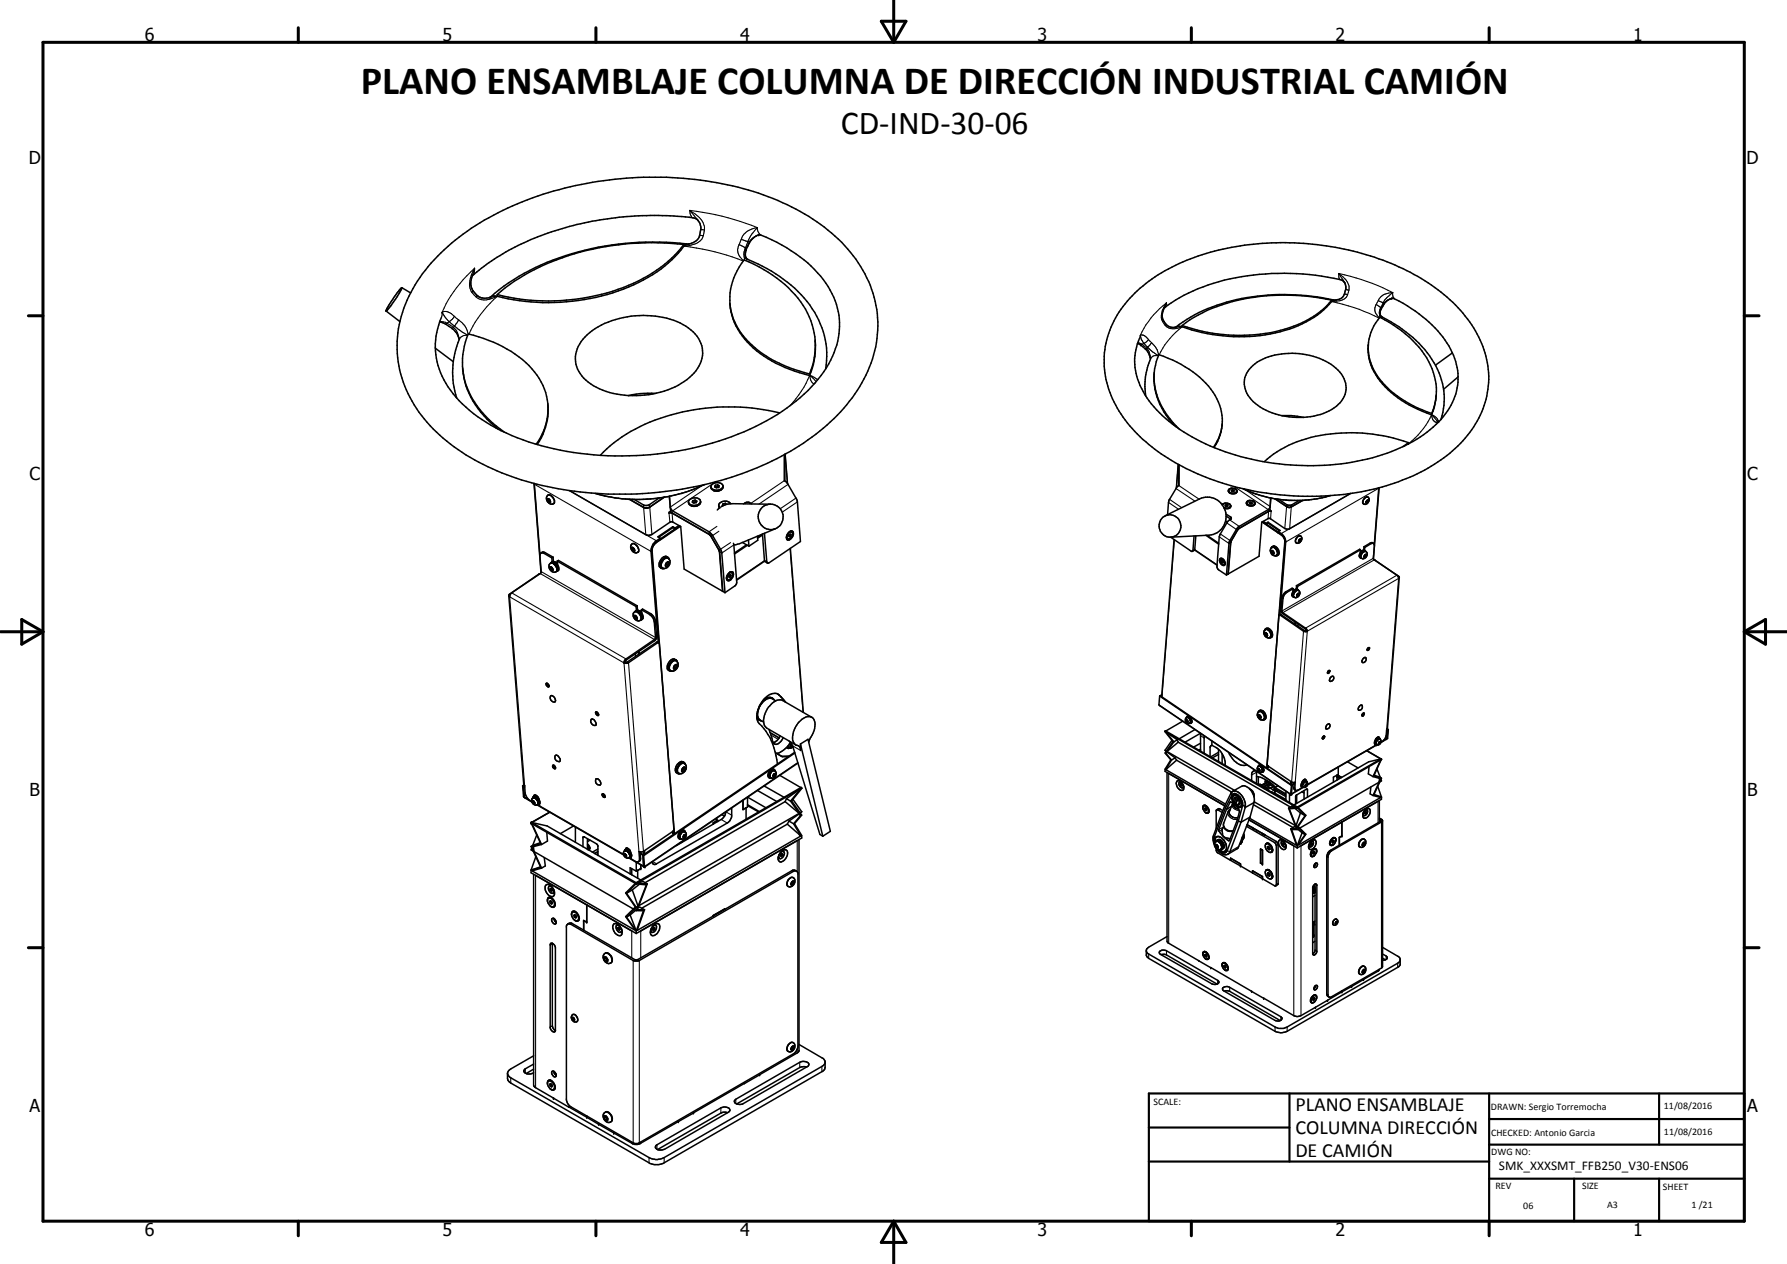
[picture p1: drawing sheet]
<svg xmlns="http://www.w3.org/2000/svg" width="420mm" height="297mm" viewBox="0 0 420 297" stroke-linecap="round" stroke-linejoin="round" font-family="sans-serif">
<defs><g id="words">
<text font-size="9.4" x="84.8" y="22.1">PLANO ENSAMBLAJE COLUMNA DE DIRECCIÓN INDUSTRIAL CAMIÓN</text>
<text font-size="7.9" x="197.7" y="31.6">CD-IND-30-06</text>
<g font-size="4.7">
<text x="304.6" y="261.1">PLANO ENSAMBLAJE</text>
<text x="304.6" y="266.5">COLUMNA DIRECCIÓN</text>
<text x="304.6" y="271.9">DE CAMIÓN</text>
</g>
<g font-size="4.2">
<text x="34" y="9.6">6</text>
<text x="104" y="9.6">5</text>
<text x="174" y="9.6">4</text>
<text x="244" y="9.6">3</text>
<text x="314" y="9.6">2</text>
<text x="384" y="9.6">1</text>
<text x="6.8" y="38.7">D</text>
<text x="410.6" y="38.7">D</text>
<text x="7" y="112.9">C</text>
<text x="410.8" y="112.9">C</text>
<text x="7" y="187.1">B</text>
<text x="410.8" y="187.1">B</text>
<text x="7" y="261.4">A</text>
<text x="410.8" y="261.4">A</text>
<text x="34" y="290.4">6</text>
<text x="104" y="290.4">5</text>
<text x="174" y="290.4">4</text>
<text x="244" y="290.4">3</text>
<text x="314" y="290.4">2</text>
<text x="384" y="290.4">1</text>
</g>
<text font-size="3.1" x="352.4" y="275">SMK_XXXSMT_FFB250_V30-ENS06</text>
<g font-size="2.4">
<text x="271.2" y="259.7">SCALE:</text>
<text x="350.6" y="260.8">DRAWN: Sergio Torremocha</text>
<text x="391.2" y="260.6">11/08/2016</text>
<text x="350.6" y="267">CHECKED: Antonio Garcia</text>
<text x="391.2" y="266.7">11/08/2016</text>
<text x="350.6" y="271.4">DWG NO:</text>
<text x="351.6" y="279.3">REV</text>
<text x="372" y="279.4">SIZE</text>
<text x="391" y="279.6">SHEET</text>
<text x="358.1" y="284.1">06</text>
<text x="377.9" y="283.8">A3</text>
<text x="397.7" y="283.8">1 /21</text>
</g>
</g></defs>
<g fill="none" stroke="#000" stroke-width=".35">
<path d="M160.8 57.4v.4a31.1 31.1 0 0 1-15.4 10.6 50 50 0 0 1-28.4 1.2l-.1-.4M160.8 57.4a32.7 32.7 0 0 1-16.8 11.1 49.8 49.8 0 0 1-27.1 .7M160.8 57.4a62.6 62.6 0 0 0-37.6 7.3l-2.3 1.4-4 3.1M164.1 51.8l.1 .1M90.8 73.1l3.2 2.5M94.4 67.6a23.5 23.5 0 0 0-3.6 5.5M94.4 67.6h.1M94.5 67.6a20.7 20.7 0 0 1-3.7 5.5M94.5 67.6l2.1 1.2M102.9 60.2a62.8 62.8 0 0 1 27.3-15.3 88.1 88.1 0 0 1 21.1-3.2 82.8 82.8 0 0 1 17.2 1.2 61.1 61.1 0 0 1 20.7 7.4 34.2 34.2 0 0 1 16.1 18.6 26.6 26.6 0 0 1-4.3 23.7 44.1 44.1 0 0 1-12.1 11.5 78.2 78.2 0 0 1-40.5 12 80.7 80.7 0 0 1-25.8-3.3 49.1 49.1 0 0 1-22.2-13.5 26.5 26.5 0 0 1-1.6-34.1l1.9-2.5zM103.4 75.6a6.9 6.9 0 0 1 4.2 3.1l.4 1.1M103.8 74.6a17.1 17.1 0 0 0 3.4 18.7 40.5 40.5 0 0 0 20 11.4 74.6 74.6 0 0 0 51.8-5.2 38.1 38.1 0 0 0 15.8-14 17.2 17.2 0 0 0-2.6-21.4 35.1 35.1 0 0 0-13.8-8.9 5.7 5.7 0 0 0-3.1 5.4l.2 .1a36 36 0 0 1 14.9 11 19.7 19.7 0 0 1 3.7 15"/>
<path d="M108 79.7a19.8 19.8 0 0 0-.6 13.9M111.1 64.7a3.8 3.8 0 0 0 2.8 5.4l1.3-.2a54.5 54.5 0 0 1 28.6-12.3 75.9 75.9 0 0 1 18.2-.3 3.1 3.1 0 0 0 2.7-3.3l-.1-1.4a2.36 2.36 0 0 0-2.6-1.5 78.1 78.1 0 0 0-28.1 2.1l-4.2 1.3a53.2 53.2 0 0 0-18.2 9.9l-.5 .5M137.6 79.2a18.3 18.3 0 0 1 12.7-5 17.6 17.6 0 0 1 12.7 3.8 6.6 6.6 0 0 1 .2 9.7 19.7 19.7 0 0 1-15.4 5.3 15.6 15.6 0 0 1-11-4.7 6.6 6.6 0 0 1 .8-9.1zM171.6 71.3a16.3 16.3 0 0 0 8 12.4 35 35 0 0 0 10.8 4.6M175 61.1a29.3 29.3 0 0 1 14.4 11.5 16.9 16.9 0 0 1 .9 15.3 27.4 27.4 0 0 1-16.2-9.8 13.8 13.8 0 0 1 .9-17zM191.7 79.9a17.8 17.8 0 0 1-1.3 8.4M267.9 79.5a13.4 13.4 0 0 0 .1 11.1 28.2 28.2 0 0 0 12.3 12.1 59.1 59.1 0 0 0 42.4 4.9 32.4 32.4 0 0 0 16.7-9.7 13.8 13.8 0 0 0 .8-17.3 31.7 31.7 0 0 0-12.6-10.5h-.4l-1 .6a4.6 4.6 0 0 0-1.6 2.2 1.16 1.16 0 0 0 .5 1.6 28.5 28.5 0 0 1 12.5 11.5 16 16 0 0 1 1.2 12.6M273.7 72.4a39 39 0 0 1 18.2-7.4 59.1 59.1 0 0 1 23.6 .9 2.3 2.3 0 0 1 .6 3.1 2.11 2.11 0 0 1-2.4 1.5 49.6 49.6 0 0 0-32.8 3.5l-4.4 2.9M273.8 72.3a2.85 2.85 0 0 0-.3 2.9v.2a2.52 2.52 0 0 0 3 1.5M276.4 76.9h.1M313.1 70.5a22.5 22.5 0 0 1-13.2 7.4 41 41 0 0 1-22-1.4M313.1 70.5v.4a23.9 23.9 0 0 1-14.4 7.6 40.5 40.5 0 0 1-20.8-1.7v-.3"/>
<path d="M313.1 70.5a48.9 48.9 0 0 0-29.3 2.4l-3.1 1.7-2.8 1.9M102.4 81.8l4.2 3.2M108.8 86.4a19 19 0 0 0 6.5 12.9l1.8 1.5M128.8 95a14.7 14.7 0 0 1-2.5 9.5M128.9 96.6a14.5 14.5 0 0 1-2.8 7.8M128.9 95.8a15.4 15.4 0 0 0-6.9-11.9 31.4 31.4 0 0 0-11.9-5.4 17.1 17.1 0 0 0 3.4 18.5l2.4 2.4 2.7 2.2M154.1 92.5h-3.6l-2.7 .5M183.3 97a49 49 0 0 0-36 5l-3.8 2.7-2.3 2.3M190.3 87.9l.1 .4M267.5 80.7l.2 .1a5.4 5.4 0 0 1 2.8 3.6M270.5 84.2a15.4 15.4 0 0 0-1.1 8.9M271.4 87.6a15.7 15.7 0 0 0 4.8 12.4"/>
<path d="M287.3 99.9a13.3 13.3 0 0 0-5.2-11.3 27.9 27.9 0 0 0-9.6-5.2 14 14 0 0 0 2 14.3l2.8 3.1M287.3 99.6v.3M287.3 99.9a10.9 10.9 0 0 1-1.9 5.3M287.3 99.9l-.2 1.6a10.9 10.9 0 0 1-1.8 3.6M301.4 97.7h2.2l2.9 .4M301.4 97.7a11.6 11.6 0 0 1-8.5-5.8 5.2 5.2 0 0 1 2.2-6.4 15.9 15.9 0 0 1 13.7-1.8 11.1 11.1 0 0 1 7.2 5.3 5.2 5.2 0 0 1-1.8 6.5 13.5 13.5 0 0 1-7.7 2.6M301.4 97.7l2.5 .3 2.6 .1M321.7 80.9a12.6 12.6 0 0 0 4.7 10.7 28.2 28.2 0 0 0 10.2 5.9M336.6 97.2v.3M337.6 93.7l-.4 1.8-.6 1.7M337.7 92.9a16.2 16.2 0 0 0-5.6-12.9l-2.5-2.2-3-2.1-2.2-1.2a11.3 11.3 0 0 0 .5 15.2 26.4 26.4 0 0 0 11.7 7.5M337.7 92.9l-.5 2.9-.6 1.7"/>
<path d="M337.7 92.9l-.1 .3M337.9 98.9l.4 .2M341.5 82.9l-4 2.9M342.8 88.6l-3.4 2.9M125.5 113.6l1.7 20.9M125.6 113.6l1.3 16.8M128.8 116.4a1.36 1.36 0 0 1 1.4 2 1.24 1.24 0 0 1-1.5-.5 1.24 1.24 0 0 1 .1-1.5zM128.8 117.6v-.3h.3l.3 .7h-.3M128.8 117.6l.3 .4M129.1 117.4v.1M129.1 117.5l.2 .2M129.1 117.5l-.3 .1"/>
<path d="M129.4 117.9l-.3 .1M133.9 115.3l18.1 10.4 .5 .1 .8-.2 4.5-3 2.3 1.1 .8 10 9 5.2M155 117l-2.3 1.6-.6 .2-.6-.1-2.4-1.4M156.2 116.8l-3.4 2.4-.6 .2-.9-.1-3.3-2M157.4 116.6l.3 3.5-.4 .3v.2h.7l8.7 5 .5 .4M157.6 119.2l.2 .5 .3 .4 8.6 4.9 .7 .6 2.3 4.2 .8 9.5M162.5 118.9h.1M162.6 118.9l.8 .1M162.6 118.9l.2 .1M162.9 117.6v.5M162.9 118.1h.1M163.4 117.5l.5 .3-.2 .3-.6 .1-.3-.2 .1-.4"/>
<path d="M163.4 117.5l.1 .4M163.4 117.5l-.5 .1M163.5 117.9l-.6 .2M163.5 117.9l.2 .2M163.6 118.9l-.2 .1M164.2 118.7l-.8 .3M164.2 118.7a.89 .89 0 0 0 .5-1 .89 .89 0 0 0-.9-.7h-.8a1 1 0 0 0-1 .6 1 1 0 0 0 .2 1.1l.4 .2M164.2 118.7h.1M164.7 117.9a1.61 1.61 0 0 1-2.8 .1M165.6 113.9a36.7 36.7 0 0 1-25.7 2.1M167.2 114.4a1.62 1.62 0 0 0 2.5 .4 .84 .84 0 0 0 .1-1.1 .84 .84 0 0 0-1-.3 1.29 1.29 0 0 0-1.6 1.4l.9 .6M167.8 115.3l.3 .1"/>
<path d="M168.1 115.4h.8M168.1 115.4h.3M168.2 114l-.1 .4 .3 .2h.6M168.2 114v.5M168.2 114.5h.1M168.7 113.9l.1 .4M168.7 113.9l-.5 .1M168.7 113.9l.4 .3-.1 .4M168.8 114.3l-.6 .2M168.8 114.3l.2 .3M168.9 115.4h-.2M169 118.8l.3 .5"/>
<path d="M169.2 119.3l-.6 .5M169.4 115.2l-.5 .2M169.5 115.1l-.1 .1M169.9 118.9l-.4 .2M170 118.4l-.2 .4 .2 .1M170 114.2a.85 .85 0 0 1-.6 1M170 118.4v.4M170.5 118.3l.1 .3M170.5 118.3l-.5 .1M170.5 118.3l.4 .2M171.8 118.4a1.72 1.72 0 0 0-2.8 .2l.2 .8M174.8 118.4l.5-.3a1.18 1.18 0 0 1 1.4 .3"/>
<path d="M181.2 118.5l-9.1-.1-1.3 .1-.9 .4M184.5 106.8v6.1l.7 .7 2.2 3.9 .8 9.8-7.4 4.9-.3 .1-.2-.2-.6-6.8M184.6 106.7l.6 6.9M277 109.1l-.4 5.5M277.1 109.2a35.2 35.2 0 0 1-15.2-14.7 21.3 21.3 0 0 1 4.9-25.6 43.7 43.7 0 0 1 22.8-10.8 71.5 71.5 0 0 1 14.8-1h1a65.6 65.6 0 0 1 18.8 3.7 45.7 45.7 0 0 1 19.8 12.8 22 22 0 0 1 4.4 23.2 29 29 0 0 1-13.5 13.7 54.5 54.5 0 0 1-22.2 6M277.1 109.2a66.5 66.5 0 0 0 35.6 7.3M277.1 109.2v4.9M277.1 114.1l-.5 .5-1.7 2.9-.4 3.4M277.2 109.2l-.1 4.9M287.3 118.6a4.4 4.4 0 0 1-3 7.2l-9.1 .4 5.1 3.4 .2-.3 .2-3.4M287.3 118.6a4.2 4.2 0 0 0-5.3-1.3l-8 3.9M287.5 118.5l-.1 .1"/>
<path d="M287.6 118.4l-.2 .3M287.6 118.4l.6-.2 .9 .2M288 118.3l-.2 .1M288.2 118.9v.1M288.2 118.9l.4 .1M288.3 118.6l-.2 .1v.3h.3l.3-.1-.1-.2M288.3 118.6l-.1 .3M288.3 118.6l.3 .1M288.6 118.7v.3M288.8 115.5l.4 .4M288.8 115.2v.3M288.9 115.5l.3 .4"/>
<path d="M288.9 115.2v.3M289 114.9l-.2 .3M289.1 118.4l.2 .3M289.2 115.9l.7 .2 .5-.1M289.2 119.3l-.6 .2-.7-.1M289.2 119.3l-.3 .2M289.3 118.7l.1 .3-.2 .3M289.3 119a1.1 1.1 0 0 1-1.5 .3M289.3 118.9l-.1 .4M289.6 114.7a.94 .94 0 0 1 1.2 1l-.2 .1M289.6 114.7l-.6 .3a.8 .8 0 0 0 .3 .9 .8 .8 0 0 0 .9 0l.6-.4M289.6 114.7l-.4 .2"/>
<path d="M289.7 115.4l.3 .1M289.7 115.4l-.1 .1M289.8 115.1l-.3 .1 .1 .3M289.8 115.1l-.1 .3M289.8 115.1l.3 .1M290.1 115.2v.2l-.2 .2-.3-.1M290.1 115.2v.3M290.3 114.8a.65 .65 0 0 1 .4 .9M290.6 115.8l-.2 .2M290.7 115.8l-.3 .2M292.3 114.9a25.2 25.2 0 0 0 6.7 2.2l4.1 .5h3.3l3.3-.4 3.1-.7M293.1 118.1l.2 .6"/>
<path d="M293.3 118.7l.6 .2h.7l.3-.2M293.7 117.6l-.6 .4v.3M293.8 117.6h.5M293.9 117.6l-.8 .3-.1 .3 .3 .5M294 118l-.3 .1 .1 .3M294 118.3l-.1 .1M294 118v.3M294 118.3l.2 .1M294 118l.3 .1M294.3 118.1v.3M294.3 118.1l.1 .2-.6 .1M294.3 117.6l.2 .1"/>
<path d="M294.3 117.6l.5 .2M294.7 117.8l.4 .3-.2 .6M294.8 117.9l.1 .8M295 118.3a1.14 1.14 0 0 1-1.8 .1M298.6 119.9l-7.4 4.3-1.7 2.9M299.8 117.2l3.3 2.1 .5-.2 2.7-1.5M300.7 117.3l2.2 1.4h.8l1.8-1.1M317.6 116l-14.5 8.3-1-.1-3.5-2.4h-.4l-1.5 .9-.7 8-7.2 4.2M321 116.9a.68 .68 0 0 1 .9 .2 .68 .68 0 0 1-.2 .9l-.2 .2a.6 .6 0 0 1-.7 .3 .6 .6 0 0 1-.4-.7zM321.3 118l.1 .1M321.4 117.7l-.1 .2M321.4 117.7l.2 .2"/>
<path d="M321.4 117.6v.1M321.6 117.9l.1-.3h-.2l-.3 .5h.2M321.6 117.9l-.2 .2M324.2 114.6l-1.1 13.4M324.3 114.6l-1.4 16.7M331.1 104a38.9 38.9 0 0 0-28.1 .6l-3.6 2.1-2.1 1.8M331.1 104l-.1 .4M331.1 104l-1.3 1M119.6 140l3.5 44.4 .2 .2M126.9 134.9l-7.2 4.8-.1 .3M127.2 130l.5-.3 .3 .1 2 1.1M129.4 133.6v-.3h.2l.4 .7h-.3"/>
<path d="M129.4 133.6l.3 .4M129.5 132.3l.1-.1a1.07 1.07 0 0 1 1.4 .8l.2 .9-.4 .4M129.6 132.2h.6M129.6 132.2a1.6 1.6 0 0 1 1.2 2.1 1.19 1.19 0 0 1-1.5-.4 1.19 1.19 0 0 1 .2-1.6M129.6 132.2l-.1 .1M129.7 133.4v.1M129.7 133.5l.2 .2M129.7 133.5l-.3 .1M129.7 131.1l-1.8-1.1a.58 .58 0 0 0-.7 0 .58 .58 0 0 0-.3 .6l.3 3.7-.1 .4-6.8 4.6-.5 1-.2-.3M129.7 131.1l.1 .9M129.8 132l-.1 .1M129.9 133.8l-.2 .2"/>
<path d="M130 130.9l.1 1.1M130 130.9l-.3 .2M130.1 132h-.3M130.1 132l.5 .2M130.2 132.2v.3l.1-.2a1.4 1.4 0 0 1 .7 1.8l-.1 .1M130.2 132.2v.3M130.5 132.1l.6 .4M130.6 132.2a1.47 1.47 0 0 1 .6 1.9l-.1 .1M130.7 132.2h-.1M131 131.9l.1 .9M131 131.9l.3-.2 18.5 10.7M131 131.9l18.6 10.6"/>
<path d="M148.4 128l.3-.2a1.43 1.43 0 0 1 1.3 2 1.26 1.26 0 0 1-1.4-.4 1.26 1.26 0 0 1-.2-1.4zM148.6 129.1v-.3l.5 .3v.3h-.2M148.6 129.1l.3 .3M148.9 128.9l.2 .3M148.9 128.9l-.3 .2M148.9 128.8v.1M149.1 129.3l-.2 .1M155.2 126.7h.1M155.2 126.5l-1.1 .8a3.5 3.5 0 0 0-1 2.3l1.7 21.3M155.2 126.5v.3M155.3 126.7v.1M156 131.4a.98 .98 0 0 1 1.4 .1 .98 .98 0 0 1-.1 1.3 .99 .99 0 0 1-1 .8 .99 .99 0 0 1-.9-.8l.2-.8z"/>
<path d="M156.7 132.6l-.2 .2M156.7 132.6l.4 .2M156.9 132.2l-.2 .4M157 132.1l.3 .2M157 131l-.4-.3a1.94 1.94 0 0 0-1.6 2.4l.5 .5h.6M157 131a1.78 1.78 0 0 0-1.7 2.3l.1 .2M157 131l.3 .4M157.3 132.3l-.3-.2-.3 .2-.2 .6 .2 .2 .4-.3M157.3 132.3l-.2 .5M157.7 120.2l.5 .4 8.5 5 .5 .4M158.2 123.8l.5 .3M158.2 123.8v.2"/>
<path d="M158.2 123.8l-3.5 2.4 .5 .3M158.2 124l-3.4 2.3M158.2 124l.5 .3M158.7 124.1l.1 .3M158.7 124.3v.1M158.7 124.3l-3.4 2.4M159.6 123.5l-.9 .6M159.8 123.6l-5.8 4.1-.8 1.2 1.7 22.1M160 123.7l-5.7 3.9-.8 .8-.2 .8 5.3 66.8M167.2 126l2 3.7M169.2 129.7l.7 9.2M169.2 129.7l.8 9.3"/>
<path d="M169.9 138.9h.1M170 139l.5 .3M171 136.1l.1 .1M171.4 134.6a.61 .61 0 0 1 .9-.2 .61 .61 0 0 1 .1 .9 1.08 1.08 0 0 1-1.5 1l-.1-.8zM171.4 135.3l.1 .4 .2-.1M171.5 135.3v.1M171.5 135.4l.2 .2M171.5 135.4h-.1M171.5 135.2v.1M171.5 134.5l.6 .1M171.7 135.1l.2 .1M171.9 135.2l-.2-.2-.3 .3"/>
<path d="M171.9 135.2l-.2 .4M171.9 134.5a1.15 1.15 0 0 0-.8 1.6M171.9 134.5l.2 .1M172.1 134.6a1.08 1.08 0 0 1-.9 1.6l-.3-.1-.1-.3M172.5 127.7v.4M172.5 128.1l.7 8.8-.3 .7-2.4 1.7M174.5 127.5l1.6 .9M175.5 128l-2.8 2M175.7 128.1l-3 2.1M176 126.9l.1 1.5M178.1 126l.1 1-2.1 1.4M178.1 126.3l1.2-.8 .5 6.3"/>
<path d="M179.3 125.7l-1.2 .8M179.8 131.8l.6 .5M179.8 131.9l-6.6 4.5M182.3 124.2l-8.4 3.6-1.4 .3M184.9 126.2l.3 .5M185.4 125.3l.6-.3a.98 .98 0 0 1 .3 .9 .98 .98 0 0 1-.7 .8l-.4-.1-.2-.3zM185.5 125.9h.1M185.6 125.9l.2 .1M185.6 125.6v.3M185.7 124.9a1.29 1.29 0 0 0-.5 2 1.41 1.41 0 0 0 1.1-2.1h-.3l-.4 .2M185.7 125.5l.3 .1M185.8 124.9l.2 .1"/>
<path d="M185.8 128.9l3.1 38.5M186 125.6l-.2-.1-.3 .1 .1 .6 .2-.2M186 125.6l-.2 .4M276 126.8l-2.9 36.9M280.9 129.3l-.5 .3M280.9 129.2l5.3 3.6M281.2 125.9l-.3 3.4M283.5 125.8l3 2.1M283.7 125.8l2.8 1.9M286.9 131.2a1.09 1.09 0 0 1 1 1.7 1.1 1.1 0 0 1-1-1.7zM287 131.5a.78 .78 0 0 1 .8 .3 .78 .78 0 0 1 0 .9l-.4-.1-.3-.3zM287.2 131.9l.1-.2 .3 .5-.1 .1-.2-.1"/>
<path d="M287.2 131.9l.1 .3M287.4 131.8l-.2 .1M287.5 131.9v.1M287.5 131.3l-.4 .1M287.5 132l.1 .1M287.5 132l-.2 .2M288.1 132.3l-.3 .4M288.2 122.4l.4 .3M288.2 120.8l1.3 .9v.3l-.9 .7M288.3 121.3l1.1 .7M288.6 122.7l-1.9 3.5-.6 6.9 .4 .8 1.9 1.2M288.7 134.9h.1"/>
<path d="M288.7 134.9l-.3 .2M289.4 127.3l-.7 7.6M289.4 127.3l-.6 7.6M289.5 127.1l-.1 .2M289.5 127.2l-.1 .1M289.5 127.1l1.7-2.9 7.1-4h.6l-.3-.4 .2-2.8-.1 2-.3 .5-7.2 4.3-2 3.2-.2 .6-.6 7.5M296.7 122.7l4.8 3.2 .7 1.1-4.4 53.5M296.8 122.6l4.6 3.1 .5 .6 .2 .5M297 122.5l.7 .5M297.7 123v.2M298.1 122.7l2.9 2-.4 .2M298.1 122.9l-.4 .3 2.8 1.9 .1-.2"/>
<path d="M298.1 122.7v.2M298.1 122.7l-.4 .3M298.1 122.9l2.7 1.9M298.8 128.9a.76 .76 0 0 1 1.2 .1 .89 .89 0 0 1 .1 1.5 1.12 1.12 0 0 1-1.2-.3 1.12 1.12 0 0 1-.1-1.3zM298.9 128.9l.2-.4a1.42 1.42 0 0 1 1.2 2.1h-.5M298.9 129.6l.2-.2 .3 .2 .1 .4-.1 .2-.4-.2M298.9 129.6l.1 .4M299.1 128.5a1.08 1.08 0 0 1 1.6 1l-.1 .8-.3 .3M299.2 129.5l-.3 .1M299.2 129.5l.1 .3M299.3 129.8l.2 .1M299.3 129.8l-.3 .2"/>
<path d="M300.6 124.9a2.85 2.85 0 0 1 1.7 2.5l-1.4 17M302 126.8l.1 .5M304.1 138.3l-1.5 .9-.7 .8-.2 .6-.3 3.1 .2 .3 5.5 3.7 .3 .6M304.1 138.3l-.3-.1-1.5 .9-.6 .7-.3 .5-.2 3.3 .4 .6 5.3 3.6 .2 .4M304.1 138.3l-.1 .8M304.3 138.6h.1M304.5 138.6l-.5 .3M304.7 138.7a.84 .84 0 0 1 .9 .7 .84 .84 0 0 1-.6 .9l-.4 .2-.4-.3M304.7 138.7h.2M304.7 138.7h.1M304.7 138.4a1.39 1.39 0 0 0-.9 1.6l.2 .3M304.7 138.4l.3 .1"/>
<path d="M304.8 138.8a.97 .97 0 0 0-.7 1.5h.1M304.8 137.6l.3 .2M304.8 137.6v.8M304.9 138.7l-.6 .6-.2 .6 .1 .3M305 139.9l.1 .2M305 126.2a.6 .6 0 0 1 .8-.3 .6 .6 0 0 1 .3 .8 .94 .94 0 0 1-1.5 .7 1.14 1.14 0 0 1 .4-1.2zM305 138.5l.1 .1M305.1 137.8l-.1 .7M305.1 138.6l-.2 .1M305.1 139.7l-.1 .1M305.1 139.7l.2 .1M305.1 139.6v.1"/>
<path d="M305.3 138.7a.77 .77 0 0 0-1.2 .7l-.2 .6 .3 .2M305.3 139.8l.1-.3h-.2l-.3 .5 .2 .1M305.3 139.8l-.2 .3M305.4 127.1l.2 .2M305.6 126.9l-.1 .1M305.6 126.9l.2 .1M305.6 126.8v.1M305.8 127v-.3h-.2l-.2 .3v.3h.2M305.8 127l-.2 .3M319.9 130.2l-.1 .6 .2 .3M319.9 129.2l-.1 .7M319.9 129.2l-.2-.1-14.9 8.5"/>
<path d="M319.9 129.2l-14.8 8.6M319.9 131.1h.1M319.9 130.2l-.2 .4 .2 .5M320 131.1l.5 .2M320.2 129.5h.1M320.3 129.4l-.5 .3M320.5 131.3h.1M320.5 129.6h.2M320.5 129.6l-.6 .6M320.5 129.5v.1M320.5 129.5l.2 .1M320.6 129.5h.4"/>
<path d="M320.6 129.4l-.7 .8M320.6 129.4h.3M320.6 129.5h-.1M320.7 129.6l-.6 .6-.1 .9M320.7 128.5l.2 .2M320.7 128.5l-.1 .8M320.7 130.8l.3 .1M320.9 128.7l-.1 .6M321 129.5h.1M321 130.5l-.2 .2M321 130.5l.2 .1M321 130.4v.1"/>
<path d="M321 129.5l.1 .1M321 129.4a1.17 1.17 0 0 0-1.4 1.2l.3 .5M321 129.5l-.3 .1M321.1 129.6a.98 .98 0 0 1 .3 1.1 .98 .98 0 0 1-.9 .6M321.2 130.6v-.2l-.2-.1-.3 .6h.3M321.2 130.6l-.2 .3M322.9 127.7h-.4l-1.6 1M323.1 128l-.2 3.2 .1 .3 5.5 3.7 .3 .7 .2-.3M323.1 128l-.4-.4-.2-.1-1.8 1M323.2 131.6l5.8 4M329 135.7l-2.8 35.5-.2 .2-.1 1.4a2.08 2.08 0 0 1-1.2 1.6M147 155.6l-.3 .2"/>
<path d="M149.2 145.1v-.3l.2-.1 .3 .7h-.2M149.2 145.1l.3 .3M149.3 143.8h-.1M149.4 153.7v.6M149.4 143.6l-.1 .2M149.4 143.6a1.09 1.09 0 0 1 1.4 .8l.2 .9-.3 .4M149.4 143.7a1.21 1.21 0 0 0 .2 2.1l.5 .1 .6-.3M149.4 143.7h.2M149.5 144.9l.2 .3M149.5 144.9l-.3 .2M149.5 143.6l.5 .1M149.5 143.6l-.1 .1"/>
<path d="M149.5 144.8v.1M149.6 143.7a1.78 1.78 0 0 1 1.1 1.9M149.6 142.5v.9M149.6 143.4l-.2 .2M149.7 145.2l-.2 .2M149.8 142.4l.1 1M149.8 142.4l-.2 .1M149.9 143.4h-.3M149.9 143.4l.5 .2M150 143.9l.1-.2a1.44 1.44 0 0 1 .7 1.8l-.1 .1M150 143.7l.1 .2M150 143.7l-.1 .2"/>
<path d="M150.1 153.2v.6M150.3 143.6l.6 .3M150.3 153.1v.6M150.4 143.6l.5 .6 .3 .7v.4l-.4 .3M150.5 143.6h-.1M150.8 143.3l.3-.2a4.8 4.8 0 0 1 2.8 2.1l.2 .5 .3 3.9-.2 .7-7 4.8-.2 .5M150.8 143.3l1.9 1.1 .9 1 .2 .7 .3 4-7 4.8-.4 .9M150.8 143.3l.1 .9M154.9 151l-.5-.1-6.9 4.7h-.5M154.9 151l3.5 44.1M154.9 151h-.3l-6.8 4.7-1.1 .1M157.8 155.7a.98 .98 0 0 1 1.4-.2 .98 .98 0 0 1 0 1.5 .96 .96 0 0 1-1.2 .7 .96 .96 0 0 1-.6-1.3z"/>
<path d="M158.7 156.8l-.3 .1M158.7 156.8l.3 .2M158.8 156.3l-.1 .5M158.9 156.3l.3 .2M159 155.1a1.31 1.31 0 0 0-2 .9l-.1 1.3 .6 .3M159 155.1a1.85 1.85 0 0 0-1.7 2.5l.7 .1M159 155.1l.2 .4M159.2 156.5l-.2-.3-.4 .3-.2 .5 .2 .2 .4-.2M159.2 156.5l-.2 .5M297.3 148.2l.2-.3a1.19 1.19 0 0 1 1.5 1.3l-.1 .5-.6 .2M297.3 148.9l.2-.2 .5 .6-.2 .2-.3-.2M297.3 148.9l.2 .4"/>
<path d="M297.5 147.8a1.26 1.26 0 0 1 1.4 .3 1.26 1.26 0 0 1 .3 1.4l-.5 .4M297.6 148.7l-.3 .2M297.7 148.8l.1 .3M297.8 149.1l.2 .1M297.8 149.1l-.3 .2M298.4 149.9a1.06 1.06 0 0 1-1.2-.8 1.06 1.06 0 0 1 .6-1.2 1.27 1.27 0 0 1 .9 1.8l-.2 .2M301 144.4h.1l5.7 3.9 .3-.1M301 144.4l-.2 .1M304.5 146.2l-.1 .5M304.6 146.3v.4M305.2 146.6v.5M307.1 148.2l.3 .1"/>
<path d="M307.4 148.3l-.4 .2-.5-.2-5.5-3.7h-.3l-2.7 35.1M312.3 157.7l.2-.1 .2 .1-.3 .5h-.3zM312.5 157.6l-.4 .5M312.7 159.3l.6-.4a.65 .65 0 0 1 .2 .9 .65 .65 0 0 1-.8 .3l-.1-.3zM320.5 154.7l.4-.2a.63 .63 0 0 1 .2 .8 .63 .63 0 0 1-.9 .2zM321.6 152.3l.2-.1 .2 .1-.4 .6-.2-.2zM321.8 152.2l-.4 .5M128.6 160.6l.5 .6M128.6 160.6l-.2 .1 .1 .4 .4 .3 .2-.2M129.5 163.5a.99 .99 0 0 1 1 1.5 .97 .97 0 0 1-1-.4 .97 .97 0 0 1 0-1.1zM130.2 179.8l.4 .7M130.2 179.8l-.3 .2 .1 .3 .5 .4 .1-.2"/>
<path d="M130.2 179.9h.1M130.6 177.5a.98 .98 0 0 1 1 1.5 .97 .97 0 0 1-1-.4 .97 .97 0 0 1 0-1.1zM139 169a1.01 1.01 0 0 1 1 1.5 1.01 1.01 0 0 1-1-1.5zM140.3 167.3h-.2a.55 .55 0 0 0 .1 .6 .55 .55 0 0 0 .5 .2v-.2M140.3 167.3l.1 .4 .3 .2M140.3 167.3l.4 .6M159.9 179.6a.98 .98 0 0 1 1.4 .1 .98 .98 0 0 1-.2 1.4 1.01 1.01 0 0 1-1.5 .5 1.01 1.01 0 0 1-.1-1.6zM160.9 179.2l-.3-.2a1.67 1.67 0 0 0-1.8 1.7l.2 .8 .4 .3M160.9 179.2a1.67 1.67 0 0 0-1.5 2.6M160.9 179.2l.3 .5M178 168.4l.1 .5 .5 .4M178.4 166.4a3.7 3.7 0 0 0 .2 3.7 15.2 15.2 0 0 1 4.2 9.4"/>
<path d="M178.4 166.4a2.18 2.18 0 0 0 .5 3l.2 .1M179.9 164.1v.1M180 163.9l.2 .1M180.8 171.4l1 3.1M181.1 172.2l2.1 1.2M181.4 164l.6 .5M181.4 164a3.3 3.3 0 0 0-3 2.4M181.5 164a1.82 1.82 0 0 0-2 .5M181.5 164l.1 .1M182.4 164.7a2.16 2.16 0 0 0-3.5 .8 2.77 2.77 0 0 0-.2 3.7l.8 .5M182.9 163.1l1.7 1.9M183.4 172.9l-.7 1.1-.9 .5"/>
<path d="M184.1 173.4a2.14 2.14 0 0 1-1.9 1.5l-.4-.4M184.7 165l-1-1.2a2.29 2.29 0 0 0-3.7 .2l-.9 1.1-.7 1.3M184.9 175.6l.6 .3M185.2 175.3l.2 .4-.2 .1M185.3 175.2l.2 .7M185.5 174.1l.5 .5 .4 .9M185.6 175.8h.4M185.6 174.9l.3 .6-.4 .4M185.6 177.7h-1.8l-1.2-.7 1.3 .8h1.5M185.7 174.8l.3 .5v.5M185.8 174.5a4.8 4.8 0 0 1-3.4 2.6M186.4 175.5l-.4 .3"/>
<path d="M186.4 175.5l6.4 20.6 .7 .4M186.8 176.8l-35.6 24.2M186.9 177l-35.6 24.1M187.6 179.3l-36 24.4M188.2 174.8l5.3 21.7M188.2 174.8l1.8-1.1 5.2 21.7-1.7 1.1M190.1 174.4l.3-.6a4.9 4.9 0 0 0 .9-4.8 1.94 1.94 0 0 0-3.1 .3 5 5 0 0 0-1.7 5l.5 .7a1.24 1.24 0 0 1 1.2 1.4v-1.6M190.9 168.6l-6.8-4a2.52 2.52 0 0 0-3.1 1.3 4.5 4.5 0 0 0-1.1 4.8l.4 .4 6.8 3.9M272.7 163.6l-.2 2 .2 .3 30.7 20.8M272.7 163.6l30.9 21M273.2 163.4l-.4 .1 31 21M273.2 163.2l-.5 .4"/>
<path d="M273.9 171.9h.1M273.9 176.3l.3 .3M273.9 176.3l.3 .2M274 171.9l1.8 2.4-1.6 2.2M274 171.8v.1M274 171.8l.1 .2M274.1 171.8l30.9 17.9M274.1 172l30.7 17.7M274.1 171.8l-.2 .1M274.1 171.8v.2M274.1 172l2.7 1.9M274.1 171.8h-.1"/>
<path d="M274.1 172l1.9 2.3M274.1 177l1.4 1.6M274.2 176.5l-.3 .5 1.4 1.6-1.4 2.2v.5l14 8.1M274.4 176.6l15.8 9.1M274.4 176.6l-.3 .4M274.4 176.6l.1 .2M274.5 176.8l-.4 .2M274.5 176.8l1.8 1.3M275.5 178.6l-1.4 2.2M275.5 174l-1.6 2.3M276 174.3l-1.6 2.3M276.3 178.1l-.8 .5"/>
<path d="M276.3 178.1l.3 .5M276.6 178.6l13 7.5M276.6 178.6l-2.2 2M276.8 173.9l.2 .5M276.8 173.9l-.8 .4M277 174.4l26.4 15.3M277 174.4l-2.6 2.2M278 169.5l-3.9 2.3M278.8 168.7a.8 .8 0 0 1 1 0 .8 .8 0 0 1 .3 1 .74 .74 0 0 1-.8 .3 .74 .74 0 0 1-.6-.6zM278.9 169.3l.1-.1 .3 .4-.1 .1-.2-.1M278.9 169.3l.1 .3M278.9 168.7a.59 .59 0 0 1 .7-.3 .59 .59 0 0 1 .4 .6l.1 .9"/>
<path d="M279 168.7a.82 .82 0 0 1 .8 .3 .82 .82 0 0 1 0 .9M279 168.4a1 1 0 0 1 1.1 .4 1 1 0 0 1 0 1.1M279 169.2l-.1 .1M279.1 169.2v.3M279.1 169.5h.2M279.1 169.5l-.1 .1M280.1 169.9l-.5 .1M280.1 169.9l-.1 .1M281 171.4l-3.7 2.2M282.2 172.3l-3.6 2.1M282.3 176.2l-.3 .2M282.3 174.7l-1.6 .9"/>
<path d="M282.3 176.1l-.4 .2M282.4 172.4l-.1 4.1M283.2 173l-.1 4M284.9 175.1a4.9 4.9 0 0 1 3.2 4.8M284.9 175.1l-.4 .6v2.1M284.9 174.2v.9M286.5 176.8l-1.9 1.1M286.5 177.3l-1.4 .8M286.5 176.1v2.8M287.3 177.1v2.4M288.9 176.8a4.6 4.6 0 0 0 3.7 3.1l.5-.2M295.7 167.5a.79 .79 0 0 1 .8-.3 .79 .79 0 0 1 .6 .6l.2 .4v.8a1.09 1.09 0 0 1-1.3-.2 1.09 1.09 0 0 1-.3-1.3z"/>
<path d="M295.8 167.4l.1-.3a1.29 1.29 0 0 1 1.6 1.6l-.2 .4-.5 .1M295.8 168.1l.2-.2 .3 .3 .2 .4-.2 .2-.4-.2M295.8 168.1l.1 .5M296 167.1a1.08 1.08 0 0 1 1.2 0 1.08 1.08 0 0 1 .4 1l.1 .3a.69 .69 0 0 1-.5 .8M296.1 179.8a1.14 1.14 0 0 1 .9 1.6M296.1 179.8a.97 .97 0 0 1 .9 .6 .97 .97 0 0 1-.2 1.1l-.2-.1M296.1 179.8l-.3 .3M296.1 168l-.3 .1M296.2 168.1v.3M296.2 168.4l.2 .1M296.2 168.4l-.3 .2M298 179.7l.2 .3 5.5 3.8h.8l-.1 1.6 .3 .4 .5-.1 .8-.5v-.3"/>
<path d="M298 179.7l-.1 .8M311.2 173l-.3 .5M311.3 173l-.4 .5M311.3 173a.32 .32 0 0 1 0 .4 .32 .32 0 0 1-.4 .1M312.1 170.2a.47 .47 0 0 1 .7 .2 .47 .47 0 0 1-.3 .7l-.6 .2a.55 .55 0 0 1 .1-1zM316.8 179l2.5 1.5M319.8 165.8l.2-.1a.63 .63 0 0 1 .2 .9 .63 .63 0 0 1-.8 .2v-.4zM320.5 167.6h.1M320.6 167.6a.41 .41 0 0 1 .1 .4 .41 .41 0 0 1-.4 .3l-.1-.4 .3-.3M320.6 167.6l-.4 .5M320.6 167.6h-.1M323.2 174.9v.4l-15.8 9.1"/>
<path d="M323.3 174l-.1 .7 .2 .3M323.6 175l-16.2 9.4M323.9 173.7h.2l-.4 .4-.2 .5 .1 .4-.2-.5zM323.9 173.7h.2M323.9 173.7h.1M324 173.4l-.5 .3M324.1 173.2v.2M324.1 173.7l-.2 .2M324.2 173.7h.2M324.2 174.5l.2-.2 .2 .1-.3 .4zM324.3 173.7h-.2M324.3 174.5l.1 .2"/>
<path d="M324.3 174.5l-.1 .1M324.3 173.6v.1M324.3 173.6l-.4 .1M324.3 173.5v-.2a.7 .7 0 0 0-1 .7M324.3 173.5a1.14 1.14 0 0 0-.9 1.5 .86 .86 0 0 0 1.2-.5M324.3 174.4v.1M324.3 173.4l-.5 .1-.5 .5M324.3 173.5l.2 .3M324.3 173.7h.1M324.4 173.7h.1M324.5 173.7l.2 .7M324.6 178.6l-19.4 11.2"/>
<path d="M324.6 178.4h.2M324.6 178.3v.3M324.6 178.4l-19.6 11.3M324.6 178.3h.2M324.6 178.4l-2.8 .6-17.6 10.2M324.6 178.6l-1.8 3.9M324.6 178.3l-3.3-1.9 3.3 2M324.7 174.4l-.1 .1M324.7 178.4l-.1 .2M324.8 178.3v.1M324.8 178.3l-.2 .1M324.8 178.5l-1.8 3.9 1.8 .5"/>
<path d="M324.8 178.4v.1M326 171.5h.3M326 171.4l.3 .1M326.1 173.5l-1.5 1M326.2 171.3l.2 .1M326.3 173.5l-.2 .1M326.3 173.5h-.2M326.3 171.5l-.2 2M326.3 171.5l-.3 .2M326.4 171.4l-.1 2.1M326.4 171.4l-.1 .1M122.9 184.7l.2 2.5"/>
<path d="M122.9 184.7l.2 .1M123.1 184.8l.2 2.5M123.1 184.8l.3 .2M123.1 187.2l.2 .1M123.2 184.4l-.3 .3M123.3 187.3l1.7 1.2M123.3 184.6l-.2 .2M123.3 184.6a4.3 4.3 0 0 0 .6 2.8l.5 .6 .6 .3M123.3 184.7l-.2 .1M124.9 193.4v.1M124.9 193.3v.2M124.9 198.9l2.3 5-2.3 .6"/>
<path d="M124.9 193.3h.1M124.9 193.2l.1 .1M124.9 193.2v.1M124.9 193.2h.2M124.9 193.5l2.3 4.8-2.3 .6M125 193.3l.1 .3M125 199.3l-.1 .4 .5 .3M125 193.3l24.6 14.1M125 193.3h-.1M125 193.3l3.6 .8 22.1 12.7M125 193.3h.1M125 188.3v.2"/>
<path d="M125.1 193.6l24.3 14M125.1 193.2l-.1 .1M125.1 193.6l2.2 4.9M125.2 187.6l.1-.3a1.18 1.18 0 0 1 1.5 1.1l-.1 .7M125.3 198.7l-.4 .2M125.3 188.6v-.3l.4 .2v.3h-.2M125.3 188.6l.2 .2M125.3 187.5h.4M125.3 187.5l-.3 .2v.6M125.4 199l.1 1.1M125.5 187.2l.6-.1 .4 .3M125.5 187.2h-.1"/>
<path d="M125.5 188.4l.2 .2M125.5 188.4l-.2 .2M125.5 188.3v.1M125.7 188.7l-.2 .1M125.7 187.5l.4 .2M125.8 187.4v.1M125.8 187.4l-.1 .1M125.8 187.4l-.5 .1M125.8 186.8l-.3 .1v.3M125.8 186.8l.6 .4 .3 .7M125.8 186.8v.3M126 187.1a1.5 1.5 0 0 1 .8 1.9l-.5 .1 20.3 11.8"/>
<path d="M126.1 187.7l-.3-.2v-.1a1.32 1.32 0 0 1 .8 1.6 .98 .98 0 0 1-1.6-.5M126.1 187.7l.1 .3M126.1 187.7l.4 .8M126.2 196.3l-.9 2.4M126.3 188.1l.1 .2M126.4 188.3l.1 .2M126.5 188.5l-.1 .6M126.8 189l.1 .4 19.7 11.4M127 198l-1.7 .7M127.3 198.5l-2.3 .6 .5 1M128.6 195.6l.1 2.1-1.4 .8M129.2 190.9l-4.1 2.3"/>
<path d="M129.2 190.9l-4.2 2.4M134.9 194.1l-3.2 1.8M135.3 194.4v3.6M137.1 199v-2.2l.2-.2 3.2 1.9 .1 2.5M138.1 198.4l.4 .5M138.1 197.1v2.5M138.5 198.9l.2 .5M138.5 199.1l-.4 .4M138.5 198.9v.4l-.3 .3M138.6 199.5l-.3 .2M138.7 199.3l-.2 .5M138.7 197.4l-.6 .4"/>
<path d="M140.1 183a.98 .98 0 0 1 1 1.5 .97 .97 0 0 1-.9-.4 .97 .97 0 0 1-.1-1.1zM140.6 199.5l-1.3 .8M141.8 186.6l.1 .3 .4 .3M141.8 186.6l-.1-.1a.51 .51 0 0 0 0 .6 .51 .51 0 0 0 .6 .2v-.1M141.8 186.6l.4 .3 .1 .3M146.9 199.9l-.3 .4v.5M146.9 199.9h.4M147 199.6a1.4 1.4 0 0 1 1.2 2h-.3l3.4 2v-.1M147 199.9h-.1M147.3 199.9l.6 .6M147.4 199.6l-.5 .1-.1 .3M147.4 199.6a1.48 1.48 0 0 1 1 1.9"/>
<path d="M147.4 199.3v.3M147.4 199.3l-.3 .3M147.4 199.3l.5 .3 .4 .7M147.4 199.8l.1 .2M147.4 199.8v.2l-.2-.1M147.4 199.8l-.5 .1M147.5 199.6l.6 .2M151.5 199.9v.1M151.5 199.9v.8M158.1 195.4l-6.8 4.7-.6 .1-.5-.1 .2 2-.3 .4M158.4 195.1v.9l-.2-.1-.1-.5M158.4 195.1l-.3 .3"/>
<path d="M159.4 181.8h.5M159.9 197l.2 .1M160.1 197.1h.1M160.2 197.9v.1M160.4 197.8v.1M160.6 180.8l-.3 .2M160.6 180.8l.3 .3M160.7 180.4l-.1 .4M160.7 195.1a1.32 1.32 0 0 0-.8 2.1l.3-.1M160.8 195.1l.1 .1M160.8 180.4l.3 .2M160.8 196.5l-.1 .1"/>
<path d="M160.8 196.5l.3 .1M160.9 196.2l-.1 .3M160.9 196.2l.3 .1M161 195.5a.97 .97 0 0 0-1.1 .4 .97 .97 0 0 0 .2 1.2M161 195.5a1.12 1.12 0 0 0-1.1 1.5M161 195.5h.1M161.1 195.5a.98 .98 0 0 1 .1 1.2 .98 .98 0 0 1-1 .4M161.1 195.5v-.1a.79 .79 0 0 0-.9-.3 .79 .79 0 0 0-.5 .6l-.3 .9 .4 .5M161.1 180.6l-.2-.3-.4 .3-.2 .5 .2 .3 .4-.3M161.1 180.6l-.2 .5M161.2 196.3l-.2-.2-.4 .5 .2 .2 .3-.2M161.2 196.3l-.1 .3"/>
<path d="M161.3 197.1l.2 .2M161.4 197.1l.3 .1M167.7 193.4v.3M168.4 192.6l.4 .2M168.4 192.3v.7l-.7 .4M168.6 192.2l-.2 .2M168.8 192.8v.3M168.8 192.8l-1.1 .6M169.7 191.4l.6 .4M170.3 191.8l-.5 .6-10.8 6.3M170.6 190.8l-.3 1M172 189.9v1.9a2.1 2.1 0 0 1-1 1.6l-16.6 9.6a.62 .62 0 0 1-.7 .1 .62 .62 0 0 1-.4-.5"/>
<path d="M174.7 188.1v2.1M174.7 190.2l.7-.3v2.6M175.8 189.3l2.5 1.5M175.8 189.1l2.7 1.6M178.1 185.8l4.5 2.5M179.7 184.7l4.7 2.7M180.1 189.8l-4.3-2.5v2.4l-1.1 .5M181.9 182.2h-.1M181.9 182.2l.3 .1M182 180.8a1.34 1.34 0 0 0-1.1 2h.4M182 180.8a1.05 1.05 0 0 1 .4 1.4 1.05 1.05 0 0 1-1.2 .6M182 181.9l-.1 .3"/>
<path d="M182.1 180.8a1.25 1.25 0 0 0-1.6 1.5l.4 .5M182.1 181.9l.2 .1M182.1 181.1a.98 .98 0 0 0-1.1 .4 .98 .98 0 0 0 .2 1.3M182.1 181.1a1.1 1.1 0 0 0-.9 1.7M182.1 181.1l.2 .1M182.3 182l-.2-.2-.3 .5 .1 .2 .3-.2M182.3 182l-.1 .3M183.3 182.2l5 2.9M184.6 188.4l3.3 2.7M184.6 188.4l-32.9 19M184.9 187.7l-.3 .7M184.9 187.7l1 .6"/>
<path d="M185.1 193.7l2.8 2.4M185.1 193.7l-34.2 19.7M185.5 193l-.4 .7M185.5 193l1.1 .6M185.9 188.3l2 2.8M186.4 187.8l2.1 3M186.6 193.6l1.6 2.7M187.4 197.5l-36.7 21.3M187.8 191.3l-2.3 1.7M187.8 191.3l.4 .3M187.9 197.3v49.7l-.5 .4-8.8 5.2M187.9 191.1l.3 .5"/>
<path d="M187.9 191.1l-.1 .2M187.9 191.1l-37.7 21.8M187.9 196.1l.3 .4M187.9 196.1l.3 .2M188.1 191l.4 .6-1.7 1.9 1.7 2.8v.6l-38.9 22.5M188.2 196.5l-38.3 22.1 1.6-4.8M188.2 196.3v.2M188.2 185.3l-2.3 3M188.2 191.6l-1.6 2M188.2 185.3l-3.3 2.4M188.2 185.3l-38.4 22.2M188.3 185.1l-.1 .2"/>
<path d="M188.3 185.1l.1 .1M188.3 185.1l-38.7 22.3M188.3 185.1l.2 .1M188.4 185.2h.1M188.4 185.2l-.2 .1M188.5 185.2l-2.4 3 2 2.8M188.5 190.8l-.4 .2M188.5 190.8l-.3 .3M274.1 180.9l14.1 8.1M274.1 180.8v.1M274.4 180.6l-.3 .3M274.4 180.6l-.3 .2"/>
<path d="M274.4 181.6v39.6l.2 .4 7.2 4.2M277.4 183.8a.81 .81 0 0 0-.1 .9 .81 .81 0 0 0 .8 .4M277.5 184.3l.1-.1 .2 .1 .1 .3h-.3M277.5 184.3l.1 .3M277.5 183.7l-.1 .1M277.6 183.8l.3 .1M277.7 183.7l-.3 .1M277.7 183.8a.63 .63 0 0 0-.9-.3 .63 .63 0 0 0-.2 .9 1.28 1.28 0 0 0 1.6 1.3l.1-.4v-.6l-.4-.8M277.7 183.8l.2 .1M277.7 184.2l-.2 .1M277.8 184.3v.2M277.8 184.5h.1"/>
<path d="M277.8 184.5l-.2 .1M277.9 183.9l.1 .2M278.2 184.4v.4l-.1 .3M278.3 184.9l-.2 .2M282.9 189.5a.97 .97 0 0 1 1 .2 .97 .97 0 0 1 .2 1 .52 .52 0 0 1-.5 .4 .52 .52 0 0 1-.5-.5l-.3-.8zM283.2 190l.2-.1 .3 .4-.1 .2-.2-.1M283.2 190l.2 .4M283.3 190.9l.6 .2 .3-.2M283.4 189.3h-.4l-.2 .5M283.4 189.3l.5 .4a1.19 1.19 0 0 1 .3 1.2M283.4 189.3l-.4 .1M283.5 189.9l-.3 .1"/>
<path d="M283.5 190l.1 .2M283.6 190.2h.1M283.6 190.2l-.2 .2M284.2 190.9l-.2 .1M285.7 198.1a1 1 0 0 1 .2-1.4 1 1 0 0 1 1.4 .2l.2 .2a2.84 2.84 0 0 1 .9 2.3 .96 .96 0 0 1-.8 .8 .96 .96 0 0 1-1-.5M285.7 197.9l.2-.1a1.13 1.13 0 0 1 1.4 1.3l-.1 .3-.4 .3M285.8 198.9v-.4h.3l.3 .4v.4h-.3M285.8 198.9l.3 .4M286 197.6a1.06 1.06 0 0 1 1.7 .6l.1 1-.5 .4M286 199.4v.5l.2 .5 3.1 1.8M286 197.6a1.39 1.39 0 0 1 1.1 2.1h-.6a1.21 1.21 0 0 1-.9-1.6l.1-.2M286 196.6l-.3 .4v1"/>
<path d="M286.1 190.3l.6-.3 .8 .5M286.1 198.8l.3 .3M286.1 198.8l-.3 .1M286.1 198.5v.3M286.3 197.4l.8 .3M286.3 197.4l-.6 .5M286.4 199.1l-.3 .2M286.7 199.7l.5 .4h.8M287.1 197.7l.5 .9M287.3 190.9l-.9-.6-.4 .1v4.3M287.3 199.5l-.2 .1M287.4 199.5l-.1 .1"/>
<path d="M287.5 199.4l-.2 .1M287.6 198.6l-.1 .8M287.6 199.1l-.1 .3M287.7 194.4a1.79 1.79 0 0 0 2.2 .9M287.7 194.3a2.14 2.14 0 0 0-.1 2.2M287.8 196.7l1.4 .4M287.9 189.4l.2 .5M287.9 189.4l-2.7 7.2v.9l.4 1.1M288.1 189.9l-2.7 6.9v1l.2 .6M289.2 188.6l-.8 1.6M289.3 190.2l-.6 .6-1 2.6v1M289.3 188.5l-.1 .1"/>
<path d="M289.3 188.5l.5 .1a1.26 1.26 0 0 1 .3-1.8 1.94 1.94 0 0 1 1.6 2.9l-.5 .1M289.4 186.5l-1.5 2.9M289.5 189.5l-1.1 .7M289.5 186.3l-.1 .2M289.5 186.2a1.33 1.33 0 0 1 2.1 .4l.9 1.2 .3 1v.7M289.5 186.2l.2 .6M289.5 186.2v.1M289.7 186.8a1 1 0 0 1 1.6 .2l.2 .2a2.65 2.65 0 0 1 .7 2.1M289.7 186.8l-1.6 3.1M289.8 187.4a1.63 1.63 0 0 0 .5 1.4M289.8 187.4v.2M289.8 186l2.1-1.2a2.13 2.13 0 0 1 2.4 1.3l.6 1.3-.1 1.2"/>
<path d="M289.8 187.2v.2M290 187.1a1.54 1.54 0 0 1 1.9 1.6l-.1 .7-.6 .3M290 188.5h.1M290 188.5l.3 .3M290 188.5l-.2 .1M290 188.6l-.9 2.1M290.2 188.7a1.11 1.11 0 0 0 1.6 .8l.1-.1M290.2 188.7a.88 .88 0 0 0 1 1.3M290.3 188.8h.1M290.4 188.6l-.1 .2M290.4 188.6l-.3-.5 .1-.5a.91 .91 0 0 1 1.3 .9v.4M290.4 188.8l.5 .6"/>
<path d="M290.5 186.8a.55 .55 0 0 0-.7 .6M290.6 188.8l.2 .5M290.6 187.4l-.1 .3 .2 .6M290.7 188.3l-.3 .3M290.8 189.3l.4 .4M290.9 189.1l-.1 .2M291 187.6l-.3 .7M291 187.6l-.4 1.2h-.2M291.2 193l-2.7 6.9a1.3 1.3 0 0 1-2.3-.3M291.2 189.8l.2 1-.5 1.9-1.9 4.9-.9-.6-1.6-1.8 1.9-5M291.2 193l.6 .2M291.2 188.8l-.3 .3"/>
<path d="M291.2 188.8l.3 .1M291.3 189.7l-.1 .1M291.5 188.3l-.3 .5M291.5 188.9l-.2 .2h-.4M291.6 198.4h.1M291.6 198.4l-.1 .1M291.8 198.2l-.1 .1M291.8 193.2l-2.6 7a1.23 1.23 0 0 1-2 .3l-1.1-1M292 197.9l-.4 .5M292 196.8v1.1M292.1 196.6l.1 .6M292.2 197.2l-.2 .7"/>
<path d="M292.2 189.3l.6 .2M292.2 189.3l-1 3.7M292.4 197.1l-.2 .1M292.4 196v.7l-.2 .5M292.4 195.9v1.1M292.5 196.3l-.1 .1M292.8 189.8l-1 3.4M292.8 189.5v.3M293.1 194.2l6.6 3.8 .3 .4v9.8h-.3l-8-4.7M293.2 193.8l6.9 3.9 .3 .5 .1 9.6-.5 .4M293.8 185.4a1.61 1.61 0 0 1 1 1.8M293.8 192.3l11 6.3-1.3-3.8"/>
<path d="M293.9 192l-2.1 1.2M293.9 192l-2.8 7.3-2.4 1.4M294.3 194.4h.1M294.5 194.5h.1M294.7 189.1l9.3 5.4M294.8 188.6l-2 1.2M294.8 188.6l-.9 3.4M294.9 188.4l9.7 5.6M295.2 181.1a.76 .76 0 0 0-.9 .8v1.5M295.4 181.3v2.8M295.4 182.5a8.8 8.8 0 0 1 4.5 2.5M295.8 180.8l.1-.2 .2 .2 .1 .3-.1 .1-.2-.2"/>
<path d="M295.8 180.8l.1 .2M295.9 182.5v1.9M295.9 180.1a.8 .8 0 0 0-.1 1 .8 .8 0 0 0 .9 .3M295.9 180.1h.1M295.9 180.1a.79 .79 0 0 1 .9 .4 .79 .79 0 0 1-.1 .9M295.9 180.7l-.1 .1M296 180.7l.1 .2M296 180a.92 .92 0 0 1 .7 1.4M296.1 180.9l.1 .1M296.1 180.9l-.2 .1M296.1 180l-.2 .1M296.6 184.7h.1"/>
<path d="M296.6 184.7l.4 .2M296.7 184.7l.3 .2M296.8 199.8l-.4-.3v3.3M296.8 199.8v3.3M296.8 199.8l-.4-.2v3.2M296.8 195.9l.5 .2M297.2 185.1l.8 .5 .7-.4 .9 .6 .2 .3M297.3 185l.5 .3 .5-.2 .3 .2M297.3 185l-.1 .1M297.5 183.6v.4M297.5 183.6l.3 .2-1.2 .7-.4-.2-.2 .1M297.5 184.9l.6 .3"/>
<path d="M297.5 183.6l.2-.2 1.3 .8M297.5 184.9l-.4 .2M297.5 184.9l.5 .4M297.5 196.3h.1M297.7 198.3a1.39 1.39 0 0 0 1.2 2M297.8 198.2a1.42 1.42 0 0 1 1.1 2.1l.2-.2 .1-.4M297.8 198.2l-.1 .1M297.9 184.7l.6-.4 1 .6-.6 .3zM298 198.1l-.4 .3M298 198.1l.1 .1M298 199l.2-.1 .4 .7-.2 .1-.4-.3zM298 198.2h-.2"/>
<path d="M298.1 183.9l.3 .2M298.1 183.9l-1.4 .8M298.1 183.8v.1M298.1 183.8l-1.5 .9M298.1 183.8l.4 .3M298.1 198.2a1.45 1.45 0 0 1 .9 2.1h-.3M298.1 198.2h.3M298.1 180l.1 .3-.3 .3M298.2 180v.1M298.4 199.2l.2 .2M298.4 199.2l-.4 .2M298.4 199v.2"/>
<path d="M298.4 184.1l-1.4 .8M298.4 184.1h.1M298.5 184.3l.9 .6M298.5 184.1l-1.5 .8M299.6 185.3v.3l2.7 1.6M299.6 185.3l2.7 1.6M299.6 186.3v.2M299.6 186.3l2.7 1.6M299.8 185.1l2.5 1.5M299.8 185.1l-.2 .2M299.9 185.8l-.2 .1M300 185.8l-.4 .5"/>
<path d="M300 185.9l-.2 .2M300.4 184.7l-.6 .4M301.4 197.7l.5 .2M301.5 198.2l.2 .3M301.7 197.6h-.1a.78 .78 0 0 0-.3 .9 .78 .78 0 0 0 .7 .6l.2-.2M301.7 198.1l-.2 .1M301.8 198.2l.2 .3-.2 .1-.1-.1M301.8 198.2l.1 .2M301.8 198.2l-.1-.1-.2 .1M301.9 198.4h.1M301.9 198.4l-.2 .1M301.9 197.8a.73 .73 0 0 0-1.1-.4 .73 .73 0 0 0-.1 1.2 1.19 1.19 0 0 0 1.5 .9l.2-.3-.2-.9"/>
<path d="M301.9 197.8a.86 .86 0 0 1 .3 1.1M301.9 197.9l.1 .1M302.3 186v2.1M302.3 198.8l-.1 .1M303 189.9l1.6 4.1M303.2 186.6v2M303.5 183.9l.1-.2v.7M303.5 186.6l-.1 .1M303.5 183.6v.7M303.6 183.7h-.1M303.6 186.6l-.2 .1M303.6 186.6h.1"/>
<path d="M303.6 186.6h-.1M303.6 184.6l-.1 2M303.8 184.5l-.2 2.1M303.8 184.5l-.2 .1M304.2 198.8l-10.5-6.1 11.3 6.6M304.3 184.2l-.5 .3M304.3 183.9l-.1 1.3 .4 .5M304.3 184l-.7 .4 .2 .1M304.4 189.9l1.4 1.2M304.6 194l.2 .7-1.3 .1M304.7 194.1l.7 .6M304.7 194.1l.3 .8"/>
<path d="M304.7 194.4l-.3-.1-.9 .5M304.7 194.1l.3 .2M304.8 189.7l-1.1-.3-.7 .5M304.8 189.7l-1.8 .2M304.8 189.7h.2M304.9 186.8l2.5-1.3v1.8M304.9 186.8l-.3 .4v1.8M304.9 186.8v2M305 189.7v.1M305 194.9h-1.3l1.3 3.9M305 189.9l-1.9 .2 1.6 4M305 189.8l.1 .1"/>
<path d="M305 189.8v.1M305 198.8v.5M305 194.3l.4 .4M305 189.7h.1M305 189.7h-.2M305.1 189.9h-.1M305.1 189.9l1.8 1.8M305.1 194.9l1 .8M305.1 189.7v.2M305.1 189.7l.1 .1M305.4 194.7l-.4 .2M305.4 194.7l1.5 1.4"/>
<path d="M305.8 191.1l-1.1 3M305.8 191.1l1.1 .6M306.1 186.1l.5 .3M306.1 195.7l-1.1 3.1M306.1 195.7l.8 .4M306.1 185h.3M306.2 184.8l.2 .2M306.2 184.7l.1 .2M306.2 184.6v.1M306.2 184.6l.5-.8-.3 .1-.3 .5 .1 .4M306.2 184.7l.1 .1M306.4 184.3l-.2 .3"/>
<path d="M306.5 185l-2.8 1.6M306.5 184l-.1 .2M306.6 183.7h.6M306.6 183.7l.3-.1 .3 .1M306.6 183.7v.1M306.6 185.8v2M306.8 183.4l-.8 .7-.1 .6 .2 .3M306.8 183.1l.1 .2M306.9 191.7l-1.9 2.6M306.9 196.1l-1.9 2.7M306.9 183.7l-.2 .1M306.9 184.7h.2"/>
<path d="M307 184.3l.1 .1M307 183.4v-.2l-.3-.1-.4 .4-.2 .5M307.1 184.4l-.2 .2M307.1 184.4l.1 .1M307.2 183.5l-.6-.1-.4 .2M307.2 183.7l.1 .1M307.2 184.5l.1-.2h-.2l-.2 .2v.2h.2M307.2 184.5l-.1 .2M307.3 183.8a.59 .59 0 0 0-.7-.3 .59 .59 0 0 0-.4 .6l-.2 .3 .1 .6M307.3 183.8l.1 .6M307.4 184.4l-.5 .6h-.5M307.4 184.4h.1"/>
<path d="M307.7 198.8l.2 .2M307.8 198.5l.1 .5M307.9 198.3l-.1 .2M308 197.9l.6-.5h.5a1.49 1.49 0 0 1-1.1 2.2l-.3-.5zM308.1 198.4h.1M308.2 198.4l.2 .1M308.3 198.2l-.1 .2M308.3 198.1l.2 .1M308.4 197.6l.2 .1M308.5 198.2l-.1-.1-.2 .1-.1 .3 .1 .1 .2-.1M308.5 198.2l-.1 .3M308.6 197.7a.81 .81 0 0 1 .1 .8 .81 .81 0 0 1-.8 .5"/>
<path d="M308.6 197.7l-.6 .3M309 199.5l.3-.1 .2 .2 .1 .6M309 199.5l-.7 .6-.2 .8M309 199.5l.4 .1M309.6 200l-.2-.4h-.3a1.28 1.28 0 0 0-.8 1.5M312.6 198.1a.52 .52 0 0 0 .4 .6 .52 .52 0 0 0 .6-.2M312.8 198.5l.2 .1M313.3 197.8h-.1M313.3 197.8l.3 .2M313.3 197.6v.2M313.5 197.5l.2 .2M313.5 196.8l.4 .1a1.12 1.12 0 0 1-1 1.7l-.3-.4"/>
<path d="M313.5 196.8l-.7 .7-.2 .6M313.5 196.8h.3M313.7 197.7l-.1-.2-.3 .1v.5l.3-.1M313.7 197.7l-.1 .3M314.1 197.4l-.1-.3a1.02 1.02 0 0 0-1.2 1.4M314.4 182.1v1.2M314.4 182.1l1.1 .6M314.4 182.5v.2l.3-.1M314.7 180.3v1.7l-1.2 .6v1.2M314.7 182.4l.2 .3-.5-.1v-.1M314.7 182.4l-.3 .1M314.7 182.4v.2"/>
<path d="M314.7 182.6l.1 .1M314.8 182.3h-.4M315.3 182.6l.1 .2M315.5 196.5l-.6 .3v1.8M315.5 196.5v-3.3l-9.6 5.6M315.5 196.5l-.6 .3M319.9 197.4a.75 .75 0 0 1 1.1 0 .75 .75 0 0 1 0 1 .95 .95 0 0 1-1.5 .5v-.9zM320.3 198.6l.3 .2M320.5 191.4l.2 .2M320.5 191.4l.1 .2M320.6 190.9l-.1 .5M320.6 191.6h.1"/>
<path d="M320.6 198v.2M320.6 198.2l.3 .2M320.6 198.2l-.3 .3M320.7 190.6l.2-.1a.44 .44 0 0 1 .6 0 .44 .44 0 0 1 0 .6l-.5 .5h-.3M320.9 191.1h.2M320.9 198.4v-.4h-.2l-.3 .3-.1 .4 .3 .1M320.9 198.4l-.3 .4M321 190.4a.64 .64 0 0 1 .7-.4 .64 .64 0 0 1 .5 .6 1.29 1.29 0 0 1-1.7 1.5v-.8zM321 190.8v.1M321.1 190.2l.3 .2M321.1 190.8l.2 .1M321.3 190.9l-.2-.1-.3 .3 .2 .2 .1-.2"/>
<path d="M321.3 190.9l-.2 .2M321.9 180.2l-.2 1.7 1.1 .6M322.3 185l-.2 1.6 .7 .3M322.8 182.5l1.8 .5-.3 .8M322.8 186.9l1.7 .5v.1M323 186.7l1.8 .6M323.1 182.2l1.4 .5M323.8 180.7l.7 2M323.9 184.8l.9 2.5M324.3 183.8l-18.7 10.8M324.3 183.8l-1.5 3.1M324.3 188.1v5.1"/>
<path d="M324.3 192.6l.3 .1v.3l-12 6.9-.6 1.1-.1 32.6 .2 .5 .4 .2M324.3 192.2l.8 .7M324.3 182.9v.9M324.4 187.4l.1 .1M324.4 183.7l-1.4 3.1 1.8 .5M324.5 187.5l-19.1 11 1.6-2.5-1.8-1.8 1.8-2.6-1.8-1.8M324.5 182.7l.3 .2M324.7 183.1l.1 .4-.4 .2M324.8 187.3v.5l-19.8 11.5M324.8 182.9l-.4 .8M325.1 192.9l-.3 .3-11.9 6.9-.7 1.1v32.8l.3 .3M325.1 192.9v34.3l-.3 .3-11.9 6.9-.4-.1"/>
<path d="M124.9 204.5v.6l24.7 14.3M125.3 204.8l23.9 13.7-2.1-3.1 1.8-1.8M125.4 204.6l-.1 .2M125.5 205.5v49.5l.2 .5 8 4.6M125.5 200.1l23.4 13.5M125.5 200.1l1.8 3.9M126 201.3l-1.1 3.2M127.1 203.7l-2.2 .8M127.3 204l-2 .6v.2M128 201.5l.2 2-.9 .5M128.3 208l.2-.1a1.91 1.91 0 0 1 1.9 2.3 .92 .92 0 0 1-1 .5 .92 .92 0 0 1-.8-.7l-.4-1.1zM128.7 211.4l.2 .9 .5 .6"/>
<path d="M128.7 211.4a.63 .63 0 0 1 .6-.4 .63 .63 0 0 1 .6 .4l.4 .7v.8M129.2 211.9l.2-.2 .3 .1 .2 .5-.2 .2-.3-.2M129.2 211.9l.2 .4M129.3 209l.1 .3M129.3 209l.1-.2 .3 .1 .2 .3M129.4 210.9l-.4 .2M129.5 210.9l.7 .6 .3 1M129.5 211.8l-.3 .1M129.5 208.2l-.4 .1M129.6 208.8l-.3 .2M129.7 211l-.7-.1-.3 .5M129.7 211.8v.3"/>
<path d="M129.7 208.9v.2M129.7 215.9a.77 .77 0 0 1 .9 .2 .77 .77 0 0 1 .2 .8l-.1 .1a.82 .82 0 0 1-.8-.2 .82 .82 0 0 1-.2-.9zM129.7 212.1h.1M129.7 212.1l-.3 .2M129.7 209.1l.1 .1M129.7 209.1l-.3 .2M129.9 209.2l-.2 .2-.3-.1M130 208.7a.57 .57 0 0 0-.9-.4 .57 .57 0 0 0 0 1l.4 .5 .6 .1M130.2 209v.6l-.1 .3M130.2 215.9l.2 .5 .4 .4M130.4 212.9l-.3 .2M130.4 209.6l-.3 .3"/>
<path d="M130.5 212.7l-.6 .4-.5-.2M130.5 212.5v.2M130.5 212.5l-.1 .6-.3 .1-.7-.3M133.3 217.3l.3-.2 .6 .1 14.7 8.5 1.2 .1 36.7-21.1a.6 .6 0 0 1 .8 .4v40.9l-.3 .9-.7 .7-36.7 21.1-1-.1-14.7-8.5-.7-.8-.2-.5-.1-41.2zM134.4 215.1v-.4a.62 .62 0 0 1 .6-.5 .62 .62 0 0 1 .6 .5 1.15 1.15 0 0 1 .1 1.7M134.9 215.2l.2-.3 .4 .6-.1 .2-.3-.1M134.9 215.2l.2 .4M134.9 214.2l-.3 .1M134.9 214.1l.4 .1M135.2 215l-.3 .2M135.3 214.2l-.5-.1a1.21 1.21 0 0 0 .2 2.1l.4 .2M135.3 214.2l.7 .9 .2 .7"/>
<path d="M135.3 215.1l.1 .3M135.4 216.4l.2 .1M135.4 215.4h.1M135.4 215.4l-.3 .2M136.2 215.8l-.2 .5-.6 .1M136.2 215.8l-.4 .6M138 212.6v4.1l-.8-.4v2.3M140 200.4v.3M140.5 200.2v.8M140.6 200.1l-.8 .5M144.4 217.1a1.84 1.84 0 0 1 1.6 2.7 1.84 1.84 0 0 1-1.6-2.7zM145.1 217.4l.8 .4"/>
<path d="M145.2 218.1l.2 .3M145.2 218.1l.2-.2 .2 .2M145.4 217.3h-.1a.94 .94 0 0 0 .1 1.7l.6 .1 .2-.3-.1-.6M145.5 218l-.3 .1M145.6 218.1v.2M145.6 218.3l.1 .1M145.6 218.3l-.2 .1M145.6 218.1l.1 .3-.1 .2-.2-.2M146.3 218.8l-.3 .3M146.6 200.8v.1M146.6 200.9l.2 .3a.7 .7 0 0 0 .7 .5 .7 .7 0 0 0 .6-.6M146.8 200.9v-.2l.3 .1 .2 .3"/>
<path d="M146.8 200.9l.2 .3M146.8 200.9l.2-.2 .3 .4M147.2 201l-.2 .2M147.3 201.1l-.1 .2-.2-.1M147.3 215.5l2.3 3.3M147.3 209.9l2.3 3.3M147.9 200.5l-.4-.6a.94 .94 0 0 1 .7 .7 .94 .94 0 0 1-.3 .9M147.9 200.5l.1 .2M147.9 200.5l.2 .6M148.1 200.9v.2M148.2 215l1.4 3.8M148.2 215l-.9 .5"/>
<path d="M148.4 201.4v.4l1 .6 .7 .1M148.4 201.5h-.2M148.5 204.1v1.5M148.7 209.1l1.3 3.9M148.7 209.1l-1.4 .8M149.4 207.6l-2.3 2.2 2.3 3.3-.5 .5M149.5 213.9l-1.3 1.1M149.5 207.5l.1 .1M149.6 207.4v.2M149.6 207.4l.1 .1M149.6 207.4l.2 .1M149.6 207.4l-.2 .2"/>
<path d="M149.6 207.7l2.4 .2-2 5.1M149.6 214h1.7l-1.7 4.8M149.6 202.6v2.1M149.6 218.8v.6M149.6 207.6h.1M149.6 207.6l-2.3 2.3M149.6 213.2l-2.3 2.3M149.6 204.7l-1.4-.8v1.5M149.6 207.6v.1M149.7 207.5l-.1 .1M149.7 207.5h.1M149.8 207.5l1.4-.4 1 .6"/>
<path d="M149.8 207.5l2.4 .2M149.9 204.5v1.9M150 213l-.9 .7 .5 .3M150 213l-.4 1M150 213.3l.4-.1 1.1 .6M150 213l-.4 .2M150.2 212.9l-.4 .9h1.7M150.3 207.8l-1.6 1.3M150.5 200.4l.8 .5M150.5 200.6l.7 .4M150.5 200.2l.1 1.7-.1 .3-.4 .3M150.7 203.2v.9"/>
<path d="M150.7 204.1l-1.1 .6M150.7 204.1l-.8 .5M151.2 201l.1 2.5M151.2 201l.1 .1M151.3 200.9l-.1 .1M151.3 203.5l.2 .1M151.3 201.1l.2 2.5M151.4 200v.8M151.5 203.6l.1 .1M151.5 203.6h.1M151.6 203.7h.1M152.2 207.7l-2 5.2"/>
<path d="M152.9 218.8l.3 .3M153.5 218.4l.2 .2M153.6 217.5a.82 .82 0 0 1 .9-.5 .82 .82 0 0 1 .6 .8 1.87 1.87 0 0 1-1.9 2 1.76 1.76 0 0 1 .4-2.3zM153.6 218.1h.1M153.7 218.1l-.2 .3M153.7 218.1l.3 .2M153.7 217.3a.63 .63 0 0 1 .7 .4 .63 .63 0 0 1-.2 .7l-.4 .6a.45 .45 0 0 1-.6 .1 .45 .45 0 0 1-.1-.7v-.2M154 218.3l-.1-.3h-.2l-.3 .3 .1 .3h.2M154 218.3l-.3 .3M154.1 217.4l-.7 .4M170.3 213.6h.1M170.4 213.6l-2.7 1.7"/>
<path d="M170.4 213.6v.1M183 201.5l.3 .2M183.2 200.8l-.1 .7 .1 .2M183.5 201h.1M183.6 201l.3 .1M183.7 200.2a.84 .84 0 0 1 1.2-.4 .84 .84 0 0 1 .2 1.2 1.73 1.73 0 0 1-1.8 1.5 1.61 1.61 0 0 1 .4-2.3zM183.7 200.7l-.1 .3M183.8 200.7l.2 .1M183.8 200l.5 .2 .1 .2a1.25 1.25 0 0 1-1 1.4l-.2-.1M184 200.8l-.1-.2-.4 .5 .1 .2 .3-.2M184 200.8l-.1 .3M184.2 200.1h-.3l-.5 .4"/>
<path d="M185.4 206.7a.85 .85 0 0 1 1.2-.4 .85 .85 0 0 1 .2 1.3 .96 .96 0 0 1-.8 .8 .96 .96 0 0 1-1-.6zM186.3 207.2v.2M186.3 207.4l-.2 .3 .2 .2M186.3 207.4l.3 .2M186.6 207.6v-.4h-.3l-.2 .3v.4h.2M186.6 207.6l-.3 .3M187.3 204.7a.84 .84 0 0 0-1.1-.1l-36.5 21-.4-.1-14.7-8.5a.89 .89 0 0 0-1.1 .2M289.3 202.2v-.5l2.4 1.3v.5M289.3 202.2l2.4 1.3M294.5 205.1v-.5l2.3 1.4v.5M296.4 202.8h.1M296.4 202.8l.4 .3"/>
<path d="M297.7 204.5h.4l.4 .2a1.3 1.3 0 0 1 .4 1.8 1.28 1.28 0 0 1-1.2-.6 1.28 1.28 0 0 1 0-1.4zM297.7 204.5a1.23 1.23 0 0 1 1.5 1.3l-.1 .6-.2 .1M297.7 204.5l-.1 .1M298 205.4l.1-.3 .3 .1 .2 .5-.1 .2-.4-.1M298 205.4l.3-.3 .2 .5M298 205.4l.1 .4M298.4 204.5h-.7M298.5 205.6h.1M298.5 205.6l-.4 .2M298.9 206.5h-.2M299.2 205.9l-.3 .6M308.1 200.9l.4 .4 .6-.2"/>
<path d="M308.1 200.9l.3 .3M308.8 200.4h-.1M308.8 200.4l.2 .2M308.8 209.5l.4 .2M308.8 200.2v.2M308.9 208.2l.3 .2M308.9 219.6v.4l-.3 .3M308.9 208.1v1.3l.2-.1-.2-.3M308.9 216.7v3.4M308.9 217.2l.3 .1M308.9 208.5l.3 .2M308.9 208.6l.3 .2"/>
<path d="M308.9 208.8l.3 .2M308.9 208l.4-.3 .3 .2v15.8l-.2 .4-.5 .4-.3-.3v-15.7zM308.9 200.2l.2 .1M309 209.6h.2zM309.1 203.5l-.2 .1M309.1 203.2v.3M309.1 216.5v.8M309.1 200.3l-.1-.2-.4 .4 .2 .2 .2-.1M309.1 200.3l-.1 .3M309.2 207.8v15.6l-.6 .8M309.2 209.4l-.3 .1 .1 .1M309.2 209.7l-.2 .1-.2-.1-.2 .1"/>
<path d="M309.2 209.7l-.6 .3M309.2 210.4l-.6 .3M309.2 216.5l-.6 .3M309.3 202.9l.3-.1a.57 .57 0 0 1 0 .7 .57 .57 0 0 1-.7 .3l.2-.7M309.3 202.9l-.2 .2M309.3 202.9l-.2 .6M309.6 200.2a1.09 1.09 0 0 1-1.3 1M313.6 216.3l.4-.3a.69 .69 0 0 1 .4 1 .69 .69 0 0 1-1.1 .1zM314.1 216.6v.1M314.1 216.7l-.1 .3 .2 .1M314.1 216.7l.3 .1M314.4 216.8l-.2-.2-.2 .2 .2 .3"/>
<path d="M314.4 216.8l-.2 .3M129.5 221.7h.3l.5 .3 .3 .6v19.7a.66 .66 0 0 1-.7 .1 .66 .66 0 0 1-.5-.6v-19.9zM129.9 221.7v19.4l.1 .5 .6 .6M134.5 238.5a.99 .99 0 0 1 1.2 .4 .99 .99 0 0 1 0 1.2h-.1a.99 .99 0 0 1-1.2-1.2zM134.6 239.5v-.3l.2-.1 .2 .3v.3l-.2 .1M134.6 239.5l.2 .3M134.7 238.4h.1M134.8 239.4l.2 .2M134.8 239.4l-.2 .1M134.8 239.2v.2M135 239.6l-.2 .2M142.1 224.2a.83 .83 0 0 1 1.4 .2 1.08 1.08 0 0 1 .6 1 1.08 1.08 0 0 1-.8 1 1.43 1.43 0 0 1-1.2-2.2z"/>
<path d="M142.1 225.4l.3 .4M142.4 225.2l.4 .5M142.4 225.2l-.3 .2M142.5 225h-.4v.4M142.5 225l.4 .5-.1 .4-.4-.1M142.5 225l-.1 .2M142.8 225.7h.1M142.8 225.7l-.4 .1M269.5 223.5l.6 .7 29.9 17.3a2.73 2.73 0 0 0 2.6-.2l26-14.9 .4-.4 .2-.4M272.7 223.6l.7-.3 .9 .1 12.2 7.2a.81 .81 0 0 1-1.2 .7l-12.4-7-.3-.4zM273 224.3l.7-.1 .6 .2 11.9 6.9M274.4 220.1l-4.7 2.8-.2 .4v1.2l.2 .4 30.1 17.5a3.1 3.1 0 0 0 2.8 0l26.2-15.2 .4-.5v-1.3l-.3-.6-3.8-2.2"/>
<path d="M281.8 225.8l15.3 8.8M281.8 225.8h.1M282.8 224.2a1.22 1.22 0 0 0 1.1 1.2l.4-.3M282.8 224.2v.1M283.1 223.7h.5M283.1 223.7l-.1 .1M283.2 223.7l-.4 .5M283.2 223.7a1.19 1.19 0 0 1 .8 1.7M283.2 224.5l.2-.2 .3 .4-.1 .2-.2-.2M283.2 224.5l.2 .2M283.5 224.3l-.3 .2M283.5 224.4l.1 .2"/>
<path d="M283.6 223.7l-.4-.1-.4 .3M283.6 223.7l.6 .8 .1 .6M283.6 224.6h.1M283.6 224.6l-.2 .1M284.3 225.1l-.3 .4h-.3l-.4-.3M287.4 226.4a.98 .98 0 0 1 1.1 .5 .98 .98 0 0 1-.1 1.1 1.14 1.14 0 0 1-1-1.6zM287.5 232.2l.5-.3h1l12.1 7a.64 .64 0 0 1 .1 .9 .64 .64 0 0 1-.8 .1l-.6-.1-12.1-7-.2-.2zM287.7 227l.2 .4M287.9 232.9l1.2 .1 11.9 6.8M287.9 226.2a1.59 1.59 0 0 1 .9 1.5M287.9 226.2l-.5 .2-.1 .6M287.9 226.3l-.3 .1"/>
<path d="M288 226.9l-.3 .1M288.1 227l.1 .2M288.1 227l.1 .3-.1 .2-.2-.1M288.1 227l-.2-.1-.2 .1M288.2 227.2h.1M288.2 227.2l-.3 .2M288.7 227.7l-.2 .3M288.8 227.5l-.3 .6h-.3l-.3-.3M297.1 234.6h.1M308.1 235.3l.2 .2M308.3 235.5l.2 .1 .5-.1M308.3 235.5l.1 .1"/>
<path d="M308.6 234.1a.55 .55 0 0 1 1 0 1.15 1.15 0 0 1-1.3 1.5l-.2-.7zM308.7 234.8h.1M308.8 234.8l.2 .1M308.8 234.6v.2M308.9 234.5l.2 .1M309 233.8l.4 .2M309.1 231.8a.36 .36 0 0 1 .4-.3 .36 .36 0 0 1 .2 .5 .48 .48 0 0 1-.2 .5 .48 .48 0 0 1-.6 0zM309.1 234.6l-.1-.2-.4 .5 .2 .2 .2-.2M309.1 234.6l-.1 .3M309.2 221.2l-.6 .3M309.3 231.6v.3l-.4 .4M309.6 234.4l-.2-.5a1.18 1.18 0 0 0-1.1 1.6"/>
<path d="M315.5 233.1l-9.6 5.6-.7 .2-1-.2-7.1-4.1M315.5 232.8v.3M317.7 231.8h.1M317.8 231.8l-2.3 1.3M319.8 227.5l.1-.2a.75 .75 0 0 1 1.1 0 .75 .75 0 0 1 0 1.1 .78 .78 0 0 1-1.1 .6 .78 .78 0 0 1-.4-1.1zM320.3 228.5l.3 .1M320.6 227.9v.2M320.6 228.1l.3 .2M320.6 228.1l-.3 .3M320.9 228.3v-.4l-.2-.1-.3 .3-.1 .5h.3M320.9 228.3l-.3 .3M324.3 227.8l-.3 .4-6.2 3.6"/>
<path d="M325.1 224.2l.8 .5a.51 .51 0 0 1 .2 .6 .51 .51 0 0 1-.6 .3h-.4M325.1 225.2l.6 .4M125.5 250.1l-2 1.1-.4 .5a1.61 1.61 0 0 0 2.4 .4M125.5 251.2l-1.8 1.1M128.7 254.4a.62 .62 0 0 1 .6-.5 .62 .62 0 0 1 .6 .5l.4 .7v.8M129.2 254.9l.2-.3 .3 .2 .2 .4-.2 .2-.3-.1M129.2 254.9l.2 .4M129.5 254.7l-.3 .2M129.7 254.8v.3M129.7 254h-.7M129.7 255.1h.1M129.7 255.1l-.3 .2"/>
<path d="M129.8 251.8a.82 .82 0 0 1 .8 .4 .82 .82 0 0 1 0 .8 .89 .89 0 0 1-.8-1.2zM130.2 251.8l.1 .3M130.3 255.9l-.2 .2M130.3 252.1l.5 .6M130.3 252.1l.4 .2M130.5 255.5a1.7 1.7 0 0 0-1.4-1.7 1.32 1.32 0 0 0 .5 2.2l.3 .1 .4-.2M130.5 255.5l-.3 .6h-.5l-.3-.2M130.5 255.5l-.2 .4M172.8 258.6l15.2-9a1.53 1.53 0 0 1 2.2 .5l-.2 .5-15.2 8.7a1.58 1.58 0 0 1-2.1-.4zM178.6 252.5l-15.6 9M185.4 245.4a.87 .87 0 0 1 1.3-.2 .87 .87 0 0 1 0 1.3 .92 .92 0 0 1-.8 .7 .92 .92 0 0 1-.9-.6zM186.1 246.5l.2 .1"/>
<path d="M186.3 246v.2M186.3 246.2l-.2 .3M186.3 246.2l.3 .1M186.6 246.3v-.3h-.3l-.2 .3v.3h.2M186.6 246.3l-.3 .3M187.9 245.4l5.8 3.5 .3 .6v1.3l-.2 .6-.3 .3-37.3 21.6a3.6 3.6 0 0 1-3.6 0l-32.8-19-.5-.8v-1.4l.4-.6 5.8-3.4M189.6 250.8l-.7-.1-.9 .2-14.8 8.5M194 249.7l-.3 .6-.5 .3-37 21.4a3.6 3.6 0 0 1-3.6 0l-32.5-18.7-.8-1M133.7 260.1l4.3 2.5M133.7 260.1h.1M138 262.6l2.7 1.6M138 262.3v.3"/>
<path d="M140.7 264.2h.1M142.1 262.8l.3 .4M142.1 261.5a.95 .95 0 0 1 1.6 .5 1.02 1.02 0 0 1 .3 1.2 1.02 1.02 0 0 1-1.1 .6 1.47 1.47 0 0 1-.8-2.3zM142.4 262.6l.4 .4M142.4 262.6l-.3 .2M142.5 262.3l-.1 .3M142.5 262.3h-.4v.5M142.5 262.3l.4 .5-.1 .5-.4-.1M142.8 263h.1M142.8 263l-.4 .2M154.2 269.3l15.3-9a1.54 1.54 0 0 1 2.1 .6l-.3 .5-15.1 8.7a1.6 1.6 0 0 1-2.1-.5zM159.5 263.6h.1"/>
<path d="M159.5 263.6l-9.1 5.2-.5 .1-1.2-.1-8-4.6M163.1 261.5l-3.6 2.1M171.1 261.5l-1-.1-.6 .2-14.9 8.5"/>
<circle cx="181.2" cy="121.5" r="2.96"/>
<circle cx="275.1" cy="123.6" r="2.61"/>
</g>
<g fill="#000">
<circle cx="178.4" cy="55.2" r=".18"/>
<circle cx="115.2" cy="69.9" r=".18"/>
<circle cx="175.3" cy="60.5" r=".18"/>
<circle cx="324.5" cy="73.9" r=".18"/>
<circle cx="327.2" cy="70.1" r=".18"/>
<circle cx="298.6" cy="119.9" r=".18"/>
<circle cx="300.5" cy="125.1" r=".18"/>
<circle cx="323.6" cy="175" r=".18"/>
<circle cx="323.9" cy="173.4" r=".18"/>
<circle cx="324" cy="173.4" r=".18"/>
<circle cx="124.9" cy="193.4" r=".18"/>
<circle cx="124.9" cy="193.3" r=".18"/>
<circle cx="125.8" cy="187.1" r=".18"/>
<circle cx="125.9" cy="187.1" r=".18"/>
<circle cx="126" cy="187.1" r=".18"/>
<circle cx="126.1" cy="187.1" r=".18"/>
<circle cx="147.5" cy="199.6" r=".18"/>
<circle cx="147.6" cy="199.6" r=".18"/>
<circle cx="291.2" cy="189.7" r=".18"/>
<circle cx="294.5" cy="194.6" r=".18"/>
<circle cx="294.7" cy="194.6" r=".18"/>
<circle cx="295.4" cy="195.1" r=".18"/>
<circle cx="296.4" cy="199.6" r=".18"/>
<circle cx="296.8" cy="195.9" r=".18"/>
<circle cx="297" cy="184.9" r=".18"/>
<circle cx="297.3" cy="196.1" r=".18"/>
<circle cx="297.5" cy="184.9" r=".18"/>
<circle cx="298.5" cy="184.3" r=".18"/>
<circle cx="303.4" cy="186.7" r=".18"/>
<circle cx="303.6" cy="186.6" r=".18"/>
<circle cx="303.7" cy="186.6" r=".18"/>
<circle cx="306.6" cy="183.4" r=".18"/>
<circle cx="306.7" cy="183.4" r=".18"/>
<circle cx="315.5" cy="196.5" r=".18"/>
<circle cx="137.2" cy="216.3" r=".18"/>
<circle cx="138" cy="216.7" r=".18"/>
<circle cx="150.7" cy="204.1" r=".18"/>
<circle cx="151.3" cy="203.6" r=".18"/>
<circle cx="151.6" cy="203.7" r=".18"/>
<circle cx="167.7" cy="215.1" r=".18"/>
<circle cx="291.7" cy="203.5" r=".18"/>
<circle cx="296.8" cy="206.5" r=".18"/>
<circle cx="296.8" cy="203.1" r=".18"/>
<circle cx="298.3" cy="205.1" r=".18"/>
<circle cx="309.2" cy="209" r=".18"/>
<circle cx="284.7" cy="227.4" r=".18"/>
<circle cx="294.3" cy="233" r=".18"/>
<circle cx="297.1" cy="234.6" r=".18"/>
<circle cx="309.3" cy="236.7" r=".18"/>
<circle cx="312.1" cy="235.1" r=".18"/>
<circle cx="315.5" cy="233.1" r=".18"/>
<circle cx="317.8" cy="231.8" r=".18"/>
<circle cx="320.6" cy="230.2" r=".18"/>
<circle cx="130.1" cy="258.1" r=".18"/>
<circle cx="130.2" cy="258.1" r=".18"/>
<circle cx="130.3" cy="252.1" r=".18"/>
<circle cx="178.6" cy="252.6" r=".18"/>
<circle cx="138" cy="262.6" r=".18"/>
<circle cx="140.7" cy="264.2" r=".18"/>
<circle cx="144.3" cy="266.2" r=".18"/>
<circle cx="159.5" cy="263.6" r=".18"/>
<circle cx="163" cy="261.5" r=".18"/>
</g>
<g fill="none" stroke="#000" stroke-width=".25">
<path d="M160.8 57.8a55.3 55.3 0 0 1 13.9 3.5M161.4 57.3l-.6 .5M162.2 49.4h.1M162.2 49.4v.1M162.2 49.4a1.96 1.96 0 0 0 .7 1.8M162.2 57.3l-1.4 .5M162.2 49.5h.1M162.2 49.4l.6 .5a4.5 4.5 0 0 1 2.8 4.2M162.2 49.4a60.7 60.7 0 0 1 15.8 4.1M162.3 49.5l1.9 2.4M164.7 54l.9 .1M165.4 55.4l-.9 .1"/>
<path d="M165.4 55.4a3.7 3.7 0 0 1-3.1 2.3l-1.5 .1M165.6 54.1l-.2 1.3M173.8 57.5l1.6 1M174.3 56.3a4.3 4.3 0 0 0-.7 3.3l.3 .7 .9 1M174.3 56.3l1.9 .6M175.4 58.5l.1 .1M175.4 58.5l-.2 .7 .1 1.3M175.5 58.6h.1M176.2 56.9v.1M176.2 56.9l-.8 1.6M176.2 57h.1M178 53.5h.1"/>
<path d="M178 53.5l-.5 .1a4.1 4.1 0 0 0-3.2 2.7M178 53.5a11.8 11.8 0 0 0-3 5.8v1.8M178 53.5a2.28 2.28 0 0 0 .9 1.7M178.4 55.2l-1.3 .7-.9 1M103.4 75.6l1.3 .1 .4 .2M104 73.4h.1M104 73.4a2.48 2.48 0 0 1 2.8 .9M104 73.4l-.2 1.2M104 73.4l.6 1.1 1 1.1M104.8 76.2h.1M105.1 75.9l-.2 .3M105.1 75.9l1.5 1"/>
<path d="M105.6 75.6l2.2 1.8 2.2 1.4M105.6 75.6l-.5 .3M106.3 77.2h.1M106.6 76.9l-.3 .3M106.6 76.9a4.3 4.3 0 0 1 1.4 2.9M106.8 74.3l1.1 .9M106.8 74.3l-.5 .8-.7 .5M107.9 75.2l.4 .4a4.3 4.3 0 0 1 1.8 2.9M107.9 75.2l-1.3 1.7M109.9 78.8l-.9 .1-.7 .3-.3 .5M110.9 68.7a3.8 3.8 0 0 0 5.4 1.2l.7-.3M111.2 68.3l-.3 .4"/>
<path d="M111.5 63.2l-.4 1.5M111.6 63h.1M111.6 63a5.6 5.6 0 0 0-.7 5.7M111.6 63l-.1 1.1-.5 .8M111.6 63.1l-.1 .1M111.6 63a30.3 30.3 0 0 0-7.6 10.4M112.2 69.4h.1M112.2 69.4l-.3 .3M117 69.6l-1.8 .3M117 69.6l-1-.1-.7 .3M117 69.6a25.4 25.4 0 0 0-6.7 8.9M175.9 61l-.6 .2"/>
<path d="M268.1 78.8h.1M268.1 78.8l.2-.1a1.76 1.76 0 0 1 1.7 1.1M268.1 78.8l.3 1 .6 .9M268.1 78.8l-.2 .7M270 79.8l.8 .7M270 79.8l-1 .9M273.4 75.6l.6 .9M273.5 75.4l-.1 .2M274 76.5a2.79 2.79 0 0 0 2.9 .6l1-.3M274.2 76.2l-.2 .3M274.2 71.3l-.4 1M274.3 71.2h.1"/>
<path d="M274.3 71.2a4.3 4.3 0 0 0-.9 4.4M274.3 71.2l-.2 .6-.4 .6M274.3 71.2a19.9 19.9 0 0 0-6.2 7.6M274.3 71.2l-.1 .1M276.5 76.9l.6-.3 .8 .2zM277.9 76.8a18.8 18.8 0 0 0-5.3 6.6M313.1 70.9a44.2 44.2 0 0 1 11.2 3.9M313.5 70.5l-.4 .4M314.2 70.5l-1.1 .4M314.8 64.3h.1M314.8 64.3l1.4 2.2M314.8 64.3a4.3 4.3 0 0 1 2.4 3.6l-.1 .3"/>
<path d="M314.8 64.3v1l.3 .4M314.8 64.3a53.2 53.2 0 0 1 12.6 4.4M316 69.2h.9M316.4 68h.1M316.4 68l.7 .2M317.1 68.2a2.69 2.69 0 0 1-2.8 2.6l-1.2 .1M323.5 71.6l.8 .4 .4 .5M323.5 71.6a2.37 2.37 0 0 0 .8 3.1M324.1 70.7l-.6 .9M324.1 70.7l1.1 .5M324.7 72.5l.1 .1M324.7 72.5l-.2 1.4"/>
<path d="M325.1 74.5l-.5 .1M325.2 71.2h.2M325.2 71.2l-.3 .6a3.2 3.2 0 0 0-.5 2.7M325.4 71.2v.2M325.4 71.2l-.7 1.3M327.2 70.1l-1 .5-.8 .6M327.4 68.7a3.5 3.5 0 0 0-3.3 2M327.4 68.7h.1M327.4 68.7l-1.3 1.2-.9 1.3M327.5 68.7a1.48 1.48 0 0 0 .4 1.5M190.4 88.3l1.5 1.4M190.4 88.3l.3 1.2 .7 .8"/>
<path d="M190.4 88.3l.5 .1 1.3 .9M190.4 88.3l-.5 .9a25 25 0 0 1-4.2 6.2M267.5 80.5l1 .4M268.3 81.1h.1M268.5 80.9l-.2 .2M268.5 80.9l1.2 .9M269 80.7l.8 .9M269 80.7l-.5 .2M269.7 81.8l.5 .8 .3 1.8M269.7 81.8l-.4 .2M269.8 81.6l1.2 1.1 1.4 .9h-.3a1.44 1.44 0 0 0-1.6 .6M269.8 81.6l-.1 .2"/>
<path d="M270.8 80.5l-1 1.1M270.8 80.5l.3 .4a4.3 4.3 0 0 1 1.3 2.6M336.6 97.5a1.54 1.54 0 0 0 1.5 1.8M336.6 97.5l1.3 1.4M336.6 97.5a18.1 18.1 0 0 1-5.5 6.9M336.6 97.5a2.43 2.43 0 0 1 1.7 1.6M125.6 113.8l27.5 15.8 .1-.1M128.7 117.2a.65 .65 0 0 1 .6 .3 .65 .65 0 0 1 .1 .7 .72 .72 0 0 1-.7-1zM128.8 116.4a1.53 1.53 0 0 1 1.5 1.3l-.1 .7M133.9 115.3l20.4 11.8 .1 .3M151.3 118.7l.5 6.9M152.7 118.6l.6 7"/>
<path d="M157.4 116.6h.1M164.9 114.2l-7.3 5M165.6 113.9a37.1 37.1 0 0 1-25.7 2.1M168.2 113.2l-10.1 6.9M175.2 118.2v.2M176.2 118.1l.1 .3M184.4 112.9l-7.8 5.5M184.6 106.7l.6 6.9M185.3 113.8l-6.8 4.6M187.1 117.1l-3.6 2.4M187.5 117.9l-3.6 2.5M274.7 118.1l2.4 1.6"/>
<path d="M275 117.3l2.8 2M276.5 114.8l4.5 3M277 109.1l-.4 5.5M277.1 114.1l4.8 3.2M290.1 114.3l8.1 5.5M292.3 114.9a29.3 29.3 0 0 0 20.5 1.6M292.8 115.1l5.9 3.9M298.8 117h.1M302.5 118.6l-.4 5.6M303.7 118.7l-.5 5.5M317.6 116l-16.4 9.4v.2M321.3 117.6l.2-.1a.39 .39 0 0 1 .3 .4 .39 .39 0 0 1-.4 .3h-.3z"/>
<path d="M321.6 116.8a1.12 1.12 0 0 0-1 1.6M324.2 114.7l-21.9 12.7-.1-.1M331.1 104.4h.1M331.2 104.3l-.1 .1M119.8 139.6l.2 .1M120.3 139.3l26.9 15.6v.2M126.7 134.9v.1M127 134.8l26.9 15.5v.3M127.2 134.3l26.9 15.5 .3-.2M128.2 129.9l-.3 .1M129.4 133.1a.7 .7 0 0 1 .6 1.1 .74 .74 0 0 1-.6-1.1zM129.4 132.4a1.47 1.47 0 0 1 1.4 2"/>
<path d="M148.5 128.6a.65 .65 0 0 1 .6 .3 .65 .65 0 0 1 0 .7 .78 .78 0 0 1-.6-1zM148.6 127.8a1.43 1.43 0 0 1 1.3 2M153.2 129.4l.1 .1M154.2 127.5l.1 .1M156.6 132.3l.4-.3h.2a.72 .72 0 0 1 0 .8 .72 .72 0 0 1-.7 .3l-.1-.4zM157.1 131.2a1.55 1.55 0 0 0-1.3 2.3M157.3 120.6l.2 2.1M158 120.6l.2 2.1M168.6 123.7l-1.9 1.3v.6M169 124.8l-1.8 1.2M169.2 129.7h.1M171.8 127.5l-2.8 1.7"/>
<path d="M172.5 128.1l-2.8 1.9-.5-.3M180.3 132l-.6-.3-6.5 4.5M185.7 128.9l3.1 38.4M276.1 126.9l-2.9 36.8M280.9 129.1l-.4 .2M280.9 129.2l5.3 3.5M286.7 126.2l2.3 1.5 .3-.2M286.9 125.5l2.6 1.6M288.4 122.9l2.6 1.6M289.1 122.2l2.3 1.5-.1 .5M289.3 121.5v.5M289.3 127.4l.1 .1"/>
<path d="M298.3 120.2l-.2 1.7M298.9 120.2l-.2 1.7M298.9 129.3a.6 .6 0 0 1 .6 .4 .6 .6 0 0 1-.1 .6 .63 .63 0 0 1-.5-1zM299 128.7a1.18 1.18 0 0 1 1.1 1.8M301.4 125.7l-.1 .1M302.2 127.3h-.1M302.3 139.1l.3 .1M305 139.6l.4-.2a.57 .57 0 0 1-.5 .8zM305.3 138.8a1.2 1.2 0 0 0-1.1 1.5h.1M305.5 126.8l.3-.2a.52 .52 0 0 1 0 .5 .52 .52 0 0 1-.5 .3v-.2zM305.8 126a1.14 1.14 0 0 0-1.1 1.6M320.8 130.4l.5-.1a.57 .57 0 0 1-.6 .7l-.1-.1z"/>
<path d="M321.2 129.6a1.14 1.14 0 0 0-1.1 1.6M322.1 127.6l.3 .2M322.9 131.2l-21.5 12.4-.2-.2M323.1 131.6l-21.5 12.4v.2M323.3 131.7h.1M328.5 135.2l-21.6 12.4v.2M328.8 135.4l-.1 .1M147.5 155.6l.3 .1 3.5 44.4M149.1 144.6a.66 .66 0 0 1 .7 .9 .68 .68 0 0 1-.7-.9zM149.2 143.8a1.43 1.43 0 0 1 1.3 2M152.9 144.2l-.2 .2M154.1 146l-.3 .1"/>
<path d="M154.4 150.9l.2 .1M158.5 156.5l.5-.4a.71 .71 0 0 1 .2 .8 .71 .71 0 0 1-.8 .4l-.1-.5zM159 155.3a1.36 1.36 0 0 0-1.6 1.4l.1 .7 .2 .2M297.4 148.6a.53 .53 0 0 1 .6 .4 .53 .53 0 0 1-.2 .6 .67 .67 0 0 1-.4-1zM297.5 148a1.19 1.19 0 0 1 1.1 1.8M301.2 144.4l-.2 .2M301.4 140.5l.3 .1M306.7 148.2l-.2 .1-2.8 35.5M160.9 179.5a1.49 1.49 0 0 0-1.5 1.9l.2 .3M181.1 172.3l2.1 1.1M181.3 172.8l1.7 .9M183.1 163.2l.1 .1"/>
<path d="M186.2 175.6l.3 .2M186.3 175.3l1.9 1.1M187.6 179.2l-36.1 24.4M272.5 165.6l31 21M278.8 169.2a.36 .36 0 0 1 .5 .1 .36 .36 0 0 1-.1 .5l-.3-.3zM279 168.7a.85 .85 0 0 1 .7 1.2M282.3 172.9l.8 .5M295.9 167.9a.53 .53 0 0 1 .5 .4 .53 .53 0 0 1-.2 .6 .66 .66 0 0 1-.3-1zM296 167.3a1.23 1.23 0 0 1 1 1.8M323.5 175l-.3 .2M324.1 173.4h.1M324.2 174.4l.2-.2 .2 .1-.3 .6-.2-.1z"/>
<path d="M324.5 173.7a.96 .96 0 0 0-.9 1.3M326 171.4l2.8-35.5-21.4 12.4-2.9 35.5M326.1 173.5l-.9 .5M123.3 187.3l1.1 .6M123.3 184.6l-3.5-44.3 26.9 15.5 3.5 44.3M125.2 188.1a.59 .59 0 0 1 .5 .9l-.4-.2zM125.3 187.5a1.14 1.14 0 0 1 1 1.6M125.7 187.1h.1M126.5 189.1l.3 .3M137.4 196.7l-.3 .2M138.5 199l-.4 .4M146.8 200a1.14 1.14 0 0 1 1.1 1.5"/>
<path d="M147.4 199.5l-.1 .1M160.5 180.4l.4-.2a.65 .65 0 0 1 .1 .8 .65 .65 0 0 1-.8 .3zM160.9 196.1l.2-.1a.46 .46 0 0 1 0 .6 .46 .46 0 0 1-.5 .2zM161.1 195.5a1.12 1.12 0 0 0-1 1.6M169.6 192.6l1.4 .8M170.7 190.8l1.3 .8M181.9 181.9l.3-.2a.44 .44 0 0 1 .1 .6 .44 .44 0 0 1-.6 .1zM182.2 181.1a1.08 1.08 0 0 0-1 1.7M187.4 197.5v7.4M274.8 181.7v40M285.3 196.3l.1 .5M285.7 198a.97 .97 0 0 1 .4-1.3 .97 .97 0 0 1 1.3 .4 2.33 2.33 0 0 1 .7 2.8l-.5 .2-.9-.4"/>
<path d="M285.8 198.5a.53 .53 0 0 1 .5 .3 .53 .53 0 0 1-.1 .6l-.5-.6zM285.9 197.8a1.21 1.21 0 0 1 1.1 1.8M286.8 190.1l-.4 .2M287.3 195l-.6 .4M287.7 193.4a1.69 1.69 0 0 0 2.3 1.8M287.7 194.3l-1.2 .6M288.7 190.8a1.72 1.72 0 0 0 2.2 1.7M289 190.8v.3M289 191.1l.1 .2M289 191.1l.3 .6M289 191.1l.2 .4M289.1 190.7l-.1 .2"/>
<path d="M289.1 191.3l.1 .2M289.1 197.3l-.3 .2M289.2 191.5a1.63 1.63 0 0 0 1.8 .6M289.2 190.5l-.2 .3M289.4 191.7l1 .5 .7-.2M289.8 188.9a1.29 1.29 0 0 0 1.6 1.5M289.9 188.4h-.1M289.9 188.3l-.1 .1M290.1 188.6a1.02 1.02 0 0 0 1.1 1.5M291 187.8v.2l.5 .3M291.2 189.8l.2-.1-.2 .1M291.2 198.9l-2 1.3-.7-.3"/>
<path d="M293.9 185.5l.8 .9 .1 .7M295.4 181.5l-1.1 .6M295.7 180.6a.36 .36 0 0 1 .5 .2 .36 .36 0 0 1-.1 .5l-.3-.3zM295.9 180.1a.87 .87 0 0 1 .7 1.3M297.3 185.2h.1M297.8 183.8h.1M299.5 185.7l-.6 .4M299.5 186.5h.1M299.6 186.3l-.2 .1M300.1 197.7l-.4 .3M300.5 198.5l-.4 .3M304.2 198.8v39.9"/>
<path d="M304.2 185.1l.2 .1M305 185.8l-1.4 .8M305.9 198.8v39.9M306.3 185l-.3 .2M306.9 183.3h.1M307 184.3l.3-.1 .1 .2-.2 .3-.3 .1zM307.2 185.5l.2 .2M307.2 183.7a.93 .93 0 0 0-.8 1.3M312.8 199.8l.3 .1M314.4 182.4h.4l.2 .2-.2 .2h-.4M314.4 183.3h.1M320.5 198.1l.3-.2 .2 .1a.61 .61 0 0 1-.7 .8l-.1-.3z"/>
<path d="M320.8 197.2a1.23 1.23 0 0 0-1.1 1.9M324 188.3v5M324.8 192.5l-.2 .2v.3l.2 .2v34.3M125.9 205.7v49.9M134.6 217l-.4 .2M146.8 200.6h.2a.6 .6 0 0 1 .3 .8l-.4-.2zM148.1 201.6l.3 .2M148.5 218.8v6.3M149.7 202.6l1.6 .9M150.6 201.7l-.2 .1M150.7 218.8v6.3M153.4 202.5l1 .5"/>
<path d="M186.1 207.3l.5-.3a.7 .7 0 0 1-.6 1l-.1-.2zM186.2 204.6l.4 .2M186.5 206.2a1.38 1.38 0 0 0-1.2 2.1M300.5 207.6l-.4 .3M308.9 209.4l-.1 .3M309 209.7v.1M309.2 207.8l.4 .3M309.2 209v.2M311.9 201.3l.3 .1M314 216.7l.2-.2a.33 .33 0 0 1 .2 .5 .33 .33 0 0 1-.5 0zM314.3 216a.9 .9 0 0 0-.8 1.3M129.9 221.8l-.5 .3"/>
<path d="M134.5 239.1a.49 .49 0 0 1 .6 .2 .49 .49 0 0 1-.2 .6l-.4-.5zM134.7 238.4a1.13 1.13 0 0 1 .9 1.7M142.1 224.9a.67 .67 0 0 1 .7 .3 .67 .67 0 0 1-.1 .9l-.5-.4zM142.3 224a1.49 1.49 0 0 1 1.3 2.3M149.3 225.5l-.4 .2v42.9M149.9 225.5l.4 .2v42.9M270.1 224.2v1M274.3 223.4v1M286.3 230.4v.8M289.1 232v1M301.1 238.9v.9M309.2 223.3l.4 .2"/>
<path d="M311.9 233.6l.3 .2M320.3 228.1l.4-.3a.47 .47 0 0 1 .2 .6 .47 .47 0 0 1-.7 .2zM320.8 227.1a1.21 1.21 0 0 0-1.1 1.8M324 228v.2M325.9 224.7v.8M328.6 226.4v.9M120.1 253.3v1.2M123.5 251.2v1M129.9 241.1l-.5 .3M173 258.3v1M186.1 246l.5-.3a.7 .7 0 0 1-.5 1.1l-.2-.3zM186.5 245a1.35 1.35 0 0 0-1.2 2.1"/>
<path d="M187.4 246.6v.8M188 249.6v1.3M193.2 250.6v1.2M299.8 241.3v1.1M302.6 241.3v1.1M142.1 262.3a.68 .68 0 0 1 .7 .3 .68 .68 0 0 1-.1 .8l-.5-.3zM142.3 261.4a1.47 1.47 0 0 1 1.3 2.3M148.5 268.4v.2M150.7 268.4v.2M152.6 272v1.3M154.5 269v1.1M156.2 272v1.3"/>
<path d="M169.5 260.3v1.3"/>
</g>
<g fill="none" stroke="#000" stroke-width=".71">
<path d="M10.1 9.9h400v277.1h-400zM70.1 6.5v3.4M140.1 6.5v3.4M207.2 5h5.8l-2.9 4.9zM210.1 0v9.9M280.1 6.5v3.4M350.1 6.5v3.4M6.7 74.2h3.4M410.1 74.2h3.5M.1 148.5h10M5.1 145.6l5 2.9-5 2.9zM410.1 148.5h10"/>
<path d="M410.1 148.5l5-2.9v5.8zM6.7 222.7h3.4M410.1 222.7h3.5M70.1 287v3.4M140.1 287v3.4M210.1 287v10M210.1 287l2.9 5h-5.8zM280.1 287v3.4M350.1 287v3.4"/>
</g>
<path d="M270.1 257h140v30h-140zM303.2 257v16M350.1 257v30M390.1 257v12M270.1 265h33.1M270.1 273h80M350.1 277h60M350.1 269h60M350.1 263h60M370.1 277v10M390.1 277v10" fill="none" stroke="#000" stroke-width=".51"/>
<use href="#words"/>
</svg>
